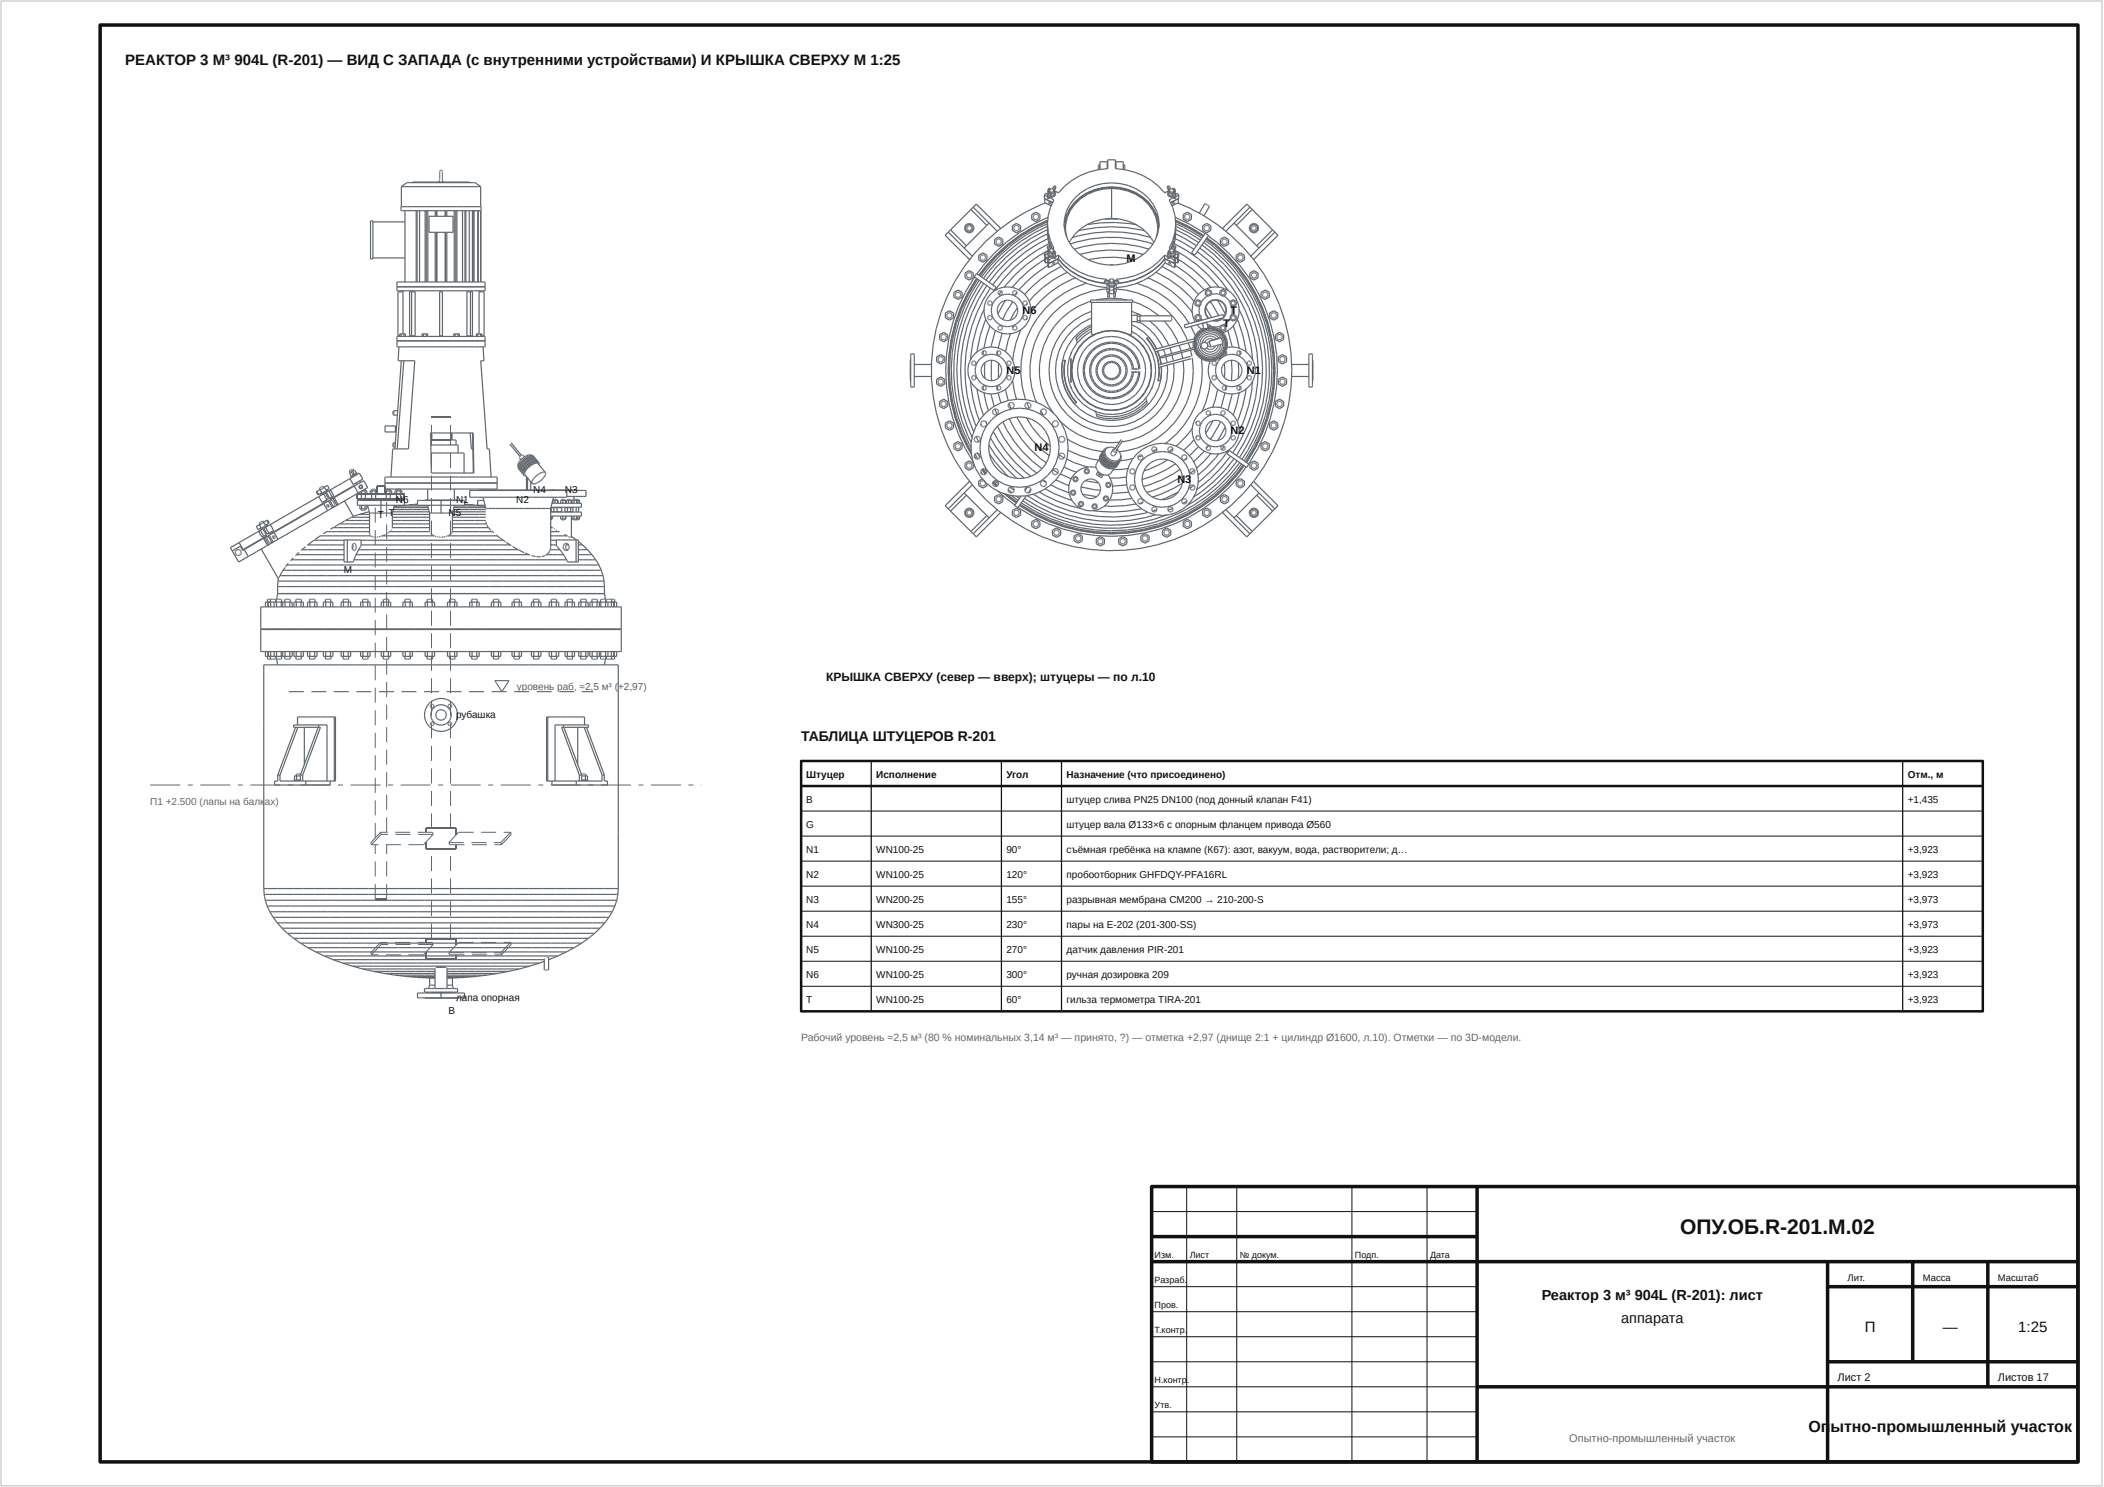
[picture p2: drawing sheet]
<svg xmlns="http://www.w3.org/2000/svg" width="420mm" height="297mm" viewBox="0 0 420 297" stroke-linecap="round" stroke-linejoin="round" font-family="sans-serif">
<defs><g id="words">
<text font-size="4.2" fill="#111" x="335.5" y="246.5">ОПУ.ОБ.R-201.М.02</text>
<g font-size="3.2" fill="#111">
<text x="361.2" y="286">Оп</text>
<text x="365.6" y="286">ытно-промышленный участок</text>
</g>
<g font-size="3" fill="#111">
<text x="25" y="13">РЕАКТОР 3 М³</text>
<text x="46.8" y="13">904L (R-201) — ВИД С ЗАПАДА (с внутренними устройствами) И КРЫШКА СВЕРХУ М 1:25</text>
<text x="372.4" y="266">П</text>
<text x="388" y="266">—</text>
<text x="403.1" y="266">1:25</text>
</g>
<g font-size="2.9" fill="#111">
<text x="307.9" y="259.7">Реактор 3 м³</text>
<text x="326.5" y="259.7">904L (R-201): лист</text>
<text x="323.8" y="264.3">аппарата</text>
</g>
<text font-size="2.8" fill="#111" x="160" y="148">ТАБЛИЦА ШТУЦЕРОВ R-201</text>
<text font-size="2.4" fill="#111" x="165" y="136">КРЫШКА СВЕРХУ (север — вверх); штуцеры — по л.10</text>
<g font-size="2.2" fill="#111">
<text x="225" y="52.3">M</text>
<text x="204.2" y="62.7">N6</text>
<text x="244.3" y="65.3">T</text>
<text x="245.8" y="62.7">T</text>
<text x="201" y="74.7">N5</text>
<text x="249" y="74.7">N1</text>
<text x="245.8" y="86.7">N2</text>
<text x="206.6" y="90.1">N4</text>
<text x="235.1" y="96.4">N3</text>
<text x="367" y="275.8">Лист 2</text>
<text x="399" y="275.8">Листов 17</text>
</g>
<text font-size="2.2" fill="#666" x="313.4" y="288">Опытно-промышленный участок</text>
<text font-size="2.1" fill="#666" x="160" y="208">Рабочий уровень ≈2,5 м³ (80 % номинальных 3,14 м³ — принято, ?) — отметка +2,97 (днище 2:1 + цилиндр Ø1600, л.10). Отметки — по 3D-модели.</text>
<g font-size="2" fill="#111">
<text x="79.1" y="100.5">N6</text>
<text x="91.1" y="100.5">N1</text>
<text x="103.1" y="100.5">N2</text>
<text x="106.5" y="98.5">N4</text>
<text x="112.8" y="98.5">N3</text>
<text x="75.5" y="103.4">T</text>
<text x="77.6" y="103.1">T</text>
<text x="89.6" y="103.1">N5</text>
<text x="68.7" y="114.5">M</text>
<text x="91.1" y="143.4">рубашка</text>
<text x="161" y="155.4">Штуцер</text>
<text x="175" y="155.4">Исполнение</text>
<text x="201" y="155.4">Угол</text>
<text x="213" y="155.4">Назначение (что присоединено)</text>
<text x="381" y="155.4">Отм., м</text>
<text x="161" y="160.4">B</text>
<text x="213" y="160.4">штуцер слива PN25 DN100 (под донный клапан F41)</text>
<text x="381" y="160.4">+1,435</text>
<text x="161" y="165.4">G</text>
<text x="213" y="165.4">штуцер вала Ø133×6 с опорным фланцем привода Ø560</text>
<text x="161" y="170.4">N1</text>
<text x="175" y="170.4">WN100-25</text>
<text x="201" y="170.4">90°</text>
<text x="213" y="170.4">съёмная гребёнка на клампе (К67): азот, вакуум, вода, растворители; д…</text>
<text x="381" y="170.4">+3,923</text>
<text x="161" y="175.4">N2</text>
<text x="175" y="175.4">WN100-25</text>
<text x="201" y="175.4">120°</text>
<text x="213" y="175.4">пробоотборник GHFDQY-PFA16RL</text>
<text x="381" y="175.4">+3,923</text>
<text x="161" y="180.4">N3</text>
<text x="161" y="185.4">N4</text>
<text x="175" y="180.4">WN200-25</text>
<text x="175" y="185.4">WN300-25</text>
<text x="201" y="180.4">155°</text>
<text x="201" y="185.4">230°</text>
<text x="213" y="180.4">разрывная мембрана CM200 → 210-200-S</text>
<text x="213" y="185.4">пары на E-202 (201-300-SS)</text>
<text x="381" y="180.4">+3,973</text>
<text x="381" y="185.4">+3,973</text>
<text x="161" y="190.4">N5</text>
<text x="175" y="190.4">WN100-25</text>
<text x="201" y="190.4">270°</text>
<text x="213" y="190.4">датчик давления PIR-201</text>
<text x="381" y="190.4">+3,923</text>
<text x="161" y="195.4">N6</text>
<text x="175" y="195.4">WN100-25</text>
<text x="201" y="195.4">300°</text>
<text x="213" y="195.4">ручная дозировка 209</text>
<text x="381" y="195.4">+3,923</text>
<text x="89.6" y="202.6">B</text>
<text x="91.1" y="200">лапа опорная</text>
<text x="161" y="200.4">T</text>
<text x="175" y="200.4">WN100-25</text>
<text x="201" y="200.4">60°</text>
<text x="213" y="200.4">гильза термометра TIRA-201</text>
<text x="381" y="200.4">+3,923</text>
</g>
<text font-size="2" fill="#1f5fa8" x="103.2" y="137.8">уровень раб, ≈2,5 м³ (+2,97)</text>
<g font-size="2" fill="#666">
<text x="30" y="160.8">П1 +2.500 (лапы на балк</text>
<text x="52.9" y="160.8">ах)</text>
</g>
<g font-size="1.9" fill="#111">
<text x="369" y="255.8">Лит.</text>
<text x="384" y="255.8">Масса</text>
<text x="399" y="255.8">Масштаб</text>
</g>
<g font-size="1.8" fill="#111">
<text x="230.6" y="251.2">Изм.</text>
<text x="237.6" y="251.2">Лист</text>
<text x="247.6" y="251.2">№ докум.</text>
<text x="270.6" y="251.2">Подп.</text>
<text x="285.6" y="251.2">Дата</text>
<text x="230.6" y="256.2">Разраб.</text>
<text x="230.6" y="261.2">Пров.</text>
<text x="230.6" y="266.2">Т.контр.</text>
<text x="230.6" y="276.2">Н.контр</text>
<text x="230.6" y="281.2">Утв.</text>
<text x="237" y="276.2">.</text>
</g>
</g></defs>
<path d="M20 5h395v287h-395zM230 237h185v55h-185zM295 237v55M230 247h65M230 252h185M365 252v40M365 257h50M382 252v20M397 252v25M295 277h120M365 272h50" fill="none" stroke="#111" stroke-width=".7" stroke-linecap="butt"/>
<path d="M160 157h236" fill="none" stroke="#111" stroke-width=".5"/>
<path d="M.2 .2h419.6v296.6h-419.6z" fill="none" stroke="#bbb" stroke-width=".2"/>
<path d="M237 237v55M247 237v55M270 237v55M285 237v55M230 242h65M230 257h65M230 262h65M230 267h65M230 272h65M230 277h65M230 282h65M230 287h65" fill="none" stroke="#111" stroke-width=".2"/>
<g fill="none" stroke="#5f666c" stroke-width=".24">
<path d="M80.2 37.3v4M80.2 37.3l1.1-.8h13.6l1.1 .8M80.2 37.3h15.8M82.4 36.5v-.1h11.4v.1M87.8 36v.4M87.8 34.3l.2-.3 .3 .1 .1 .2M87.8 34.4v1.4M87.8 35.9h.1M88.4 34.3v1.7M88.4 36v.4M96 37.3v4M74 44.1h.5v7.6h-.5z"/>
<path d="M74.5 44.3h6.4M74.5 51.5h6.4M79.3 56.3h17.6v1.8h-17.6zM79.3 57.3h17.6M80.5 58.3h-1v8.8h.3M80.5 58.1v8.6M80.9 42.1v14.2M81.8 58.3h1.1v8.8h-1.1zM82.2 58.3v8.8M83.1 42.1v14.2M83.3 42.1v14.2M83.8 42.1v14.2"/>
<path d="M84.9 42.1v14.2M85.1 42.1v14.2M85.4 42.1v14.2M85.7 43.2h4.8v3.2h-4.8zM86.9 42.1v1.1M86.9 46.4v9.9M87.2 42.1v1.1M87.2 46.4v9.9M87.3 42.1v1.1M87.3 46.4v9.9M87.8 58.3h.6v8.8h-.6zM88.9 42.1v1.1"/>
<path d="M88.9 46.4v9.9M89 42.1v1.1M89 46.4v9.9M89.2 42.1v1.1M89.2 46.4v9.9M90.7 42.1v14.2M91 42.1v14.2M91.2 42.1v14.2M92.4 42.1v14.2M92.9 42.1v14.2M93 42.1v14.2M93.2 58.3h1.2v8.8h-1.2z"/>
<path d="M93.7 42.1v14.2M94 58.3v8.8M94.3 42.1v14.2M94.5 42.1v14.2M94.7 42.1v14.2M95.4 42.1v14.2M95.5 42.1v14.2M95.7 58.3h1v8.8h-.4M95.7 58.1v8.6M96.1 42.1v-.8h-16v.8h15.9v14.2M79.3 68.1h17.6M79.3 67.2h17.6v2.1h-17.6z"/>
<path d="M79.7 69.3l-.2 2.8h3.3l-1.2 17.6h-3.2l-.3 5.6M79.8 67.2v-.5h1.2v.5M80.1 66.7v.5M80.1 72.1l-1.2 17.6M80.6 72.1l-1.3 17.6M80.7 66.7v.5M84.3 67.2v-.5h1.1v.5M84.6 66.7v.5M85.1 66.7v.5M90.6 67.2v-.5h1.1v.5M90.9 66.7v.5M91.5 66.7v.5"/>
<path d="M95.1 67.2v-.5h1.2v.5M95.4 66.7v.5M96 66.7v.5M96.3 67.1v.1M96.5 69.3l.1 2.8h-.6l1.3 17.6h.4l.4 5.6M63.3 98.2l.3 .6M63.7 99.2l.6 1.2 1-.6M63.8 97.5l.1 .3M64 98.7l.1 .1M64.1 97.8l-1 .4 .4 .7 .1-.1M64.1 97.8l-.2 .1 .4 .5-.7 .4M64.1 98.5v.1"/>
<path d="M64.2 98.6h-.2M64.4 97.1l-.6 .4M64.4 98.6l.1 .1M64.5 97.1l.2 .4M64.6 98.6l.3-.2 .7 1.2-.3 .2M64.6 98.6l.7 1.2M64.6 98.6l-11.6 6.7M64.6 97.5l-.5 .3M64.7 97.5l.7-.6 .3 .7-.6 .3M64.7 97.4h.1l.4 .6M64.7 97.4l-.1 .1M64.8 97.4h-.1"/>
<path d="M65.1 98.2l1 1.7M65.1 99.9l.2 .3M65.3 97.9l-1.1 .7M65.4 97.9v.1M65.4 98l-1.3 .8M65.6 98l.7 1.2M65.6 98l.4-.2 .7 1.2-.4 .2M65.6 98l-.4 .3M66.1 99.9l.3 .1 .3 .5a.46 .46 0 0 1-.1 .7M66.3 99.2l-.5 .3M66.5 99.5l.2-.1 .8 1.4-.2 .1M66.5 99.5l.8 1.4"/>
<path d="M66.5 99.5l-.5 .3M69.5 97.7v.1M69.8 94l.2 .4M69.8 94.5l.3 .6M69.9 95.6l1.9-1.1 .7 1.2-1.9 1.1zM69.9 95.6l-4.3 2.4M70 95.2v.2M70.1 94.2l.3-.2 .4 .7-.3 .1zM70.2 94.3l-.4 .2M70.3 93.7l-.5 .3M70.4 95.2l.1 .1M70.4 93.6l.2 .4"/>
<path d="M70.6 96.8l.1 .2M70.7 97l-4.7 2.7M70.7 97.1l1.9-1.1 .8 1.4-1.9 1.1M70.7 97.1l.8 1.4M70.7 97.1l-4.2 2.4M70.7 93.9l-.3 .2M70.8 93.9l.4 .6M71.1 94.8v.1M71.1 96.4l.2 .4M71.3 94.4l-1.3 .8M71.4 94.4v.2M71.4 100h9.4v.9h-9.4z"/>
<path d="M71.4 94.6l-1.3 .7M71.5 98.5l-4.2 2.4M71.7 97.2v.2M71.7 97.3l.1 .2M71.8 97.3v.1M71.8 97.4l.1 .1M71.8 97.4v.1M71.8 97l-.1 .2M71.8 97.5h.1M71.8 97v.2M71.8 97.5l.2 .1M71.8 96l.2 .4"/>
<path d="M71.9 97.5l.1 .1M71.9 96.9l-.1 .1M71.9 97h-.1M72 97.6h.2M72 96.9h.1M72 96.9l-.1 .1M72.1 96.9h.1M72.2 98.8v1.2M72.2 96.9l.1 .2M72.2 97l.2 .2M72.2 96.9l.2 .2M72.2 97.5h.1"/>
<path d="M72.2 98.1v.7M72.3 97.5l-.1 .1M72.3 97.5h-.1M72.3 98h1v.8h-1.4v-.5M72.3 97.4v.1M72.3 97.1l.1 .1M72.4 97.2l-.1 .3M72.4 97.3l-.1 .1M72.8 100h6.5M72.9 98v.8M73 97.7v.3M73 98.8v1.1"/>
<path d="M73 99.8h1.2M73.9 98h1.4v.8h-1.4zM74.2 97.7v.3M74.2 98.8v1.1M74.3 98v.8M74.3 97.7h.7M75 98v.8M75 99.8h2.1M75 97.7v.3M75 98.8v1.1M76.1 100v2.5M76.8 98h1.4v.8h-1.4z"/>
<path d="M76.9 95.3v2.4M76.9 95.3h22.4l-.1 2.4h-22.3M76.9 96.5h22.3M77.1 97.7v.3M77.1 98.8v1.1M77.2 98v.8M77.2 97.7h.7M77.9 98v.8M77.9 99.8h1.2M77.9 97.7v.3M77.9 98.8v1.1M78.5 82.1v.7"/>
<path d="M78.5 88.5v.7M78.5 89.3h.4M78.5 88.4h.5M78.5 82.9h.9M78.5 82h.9M78.6 88.5v.7M78.6 82.1v.7M78.9 98h1.4v.8h-1.4zM79 85.1v1.2M79.2 97.7v.3M79.2 98.8v1.1M79.2 85.1h-2.3v1.2h2.2"/>
<path d="M79.2 98v.8M79.3 97.7h.6M79.9 98v.8M80 97.7v.3M80 98.8v1.2M81.8 86.5v.3M83.4 100h9.4v.9h-9.4zM84.8 100h6.5M85.4 97.7v2.2M86 86.5h8.5l.1 8h-8.5zM86 86.5v.2h.2v1.2M86 87.9h5.1v1"/>
<path d="M86 88.9h5.5v1.6M86.1 90.5h6.6v4M88.1 100v2.5M90.2 86.5l-.1 1.4M90.3 86.5v1.4M90.7 97.7v2.2M93.9 86.5l.2 3.2h.3M94.4 86.7v-.2l.1 8M95.6 98h19.8M96.5 99.3l.5 2.3h13M96.6 100h-1.2v.9h1.5M101.8 88.7l2 2.5"/>
<path d="M102.1 88.5l2 2.4M103.5 93.5a2.93 2.93 0 0 1 2.1-2.4l.7-.1 .4 .2a2.46 2.46 0 0 0-2.5 1.2l-.5 .7-.1 .6M103.5 93.6l.3 .2M103.7 91.4l.3 .4M103.8 94l.2 .1M104 94.1l.1 .1M104.1 94.4l.3 .2M104.3 90.9l-.6 .5M104.4 90.9l.3 .4M104.5 94.8l.2 .2h.3M104.7 91.3a2.32 2.32 0 0 0-1.3 1.8M105.1 95.2v2.7"/>
<path d="M105.3 93.6a2.12 2.12 0 0 1 2.2-1l1.4 1.8a2.11 2.11 0 0 0-2.1 1l-.5 .6-.1 .5-1.4-1.7v-.5zM105.4 95.5v2.4M106 96.2v1.7M106.1 90.9h-.6l-.8 .4M106.4 91.3a2.84 2.84 0 0 0-2.6 2.2M106.7 91.3v.1M106.7 91.7a2.85 2.85 0 0 0-2.6 2.2M107 91.6l-.1-.1a2.44 2.44 0 0 0-2.5 1.1l-.6 .8v.5M107 91.6a2.44 2.44 0 0 0-2.5 1.2l-.5 .7-.1 .6M107 91.7l.1 .1M107.1 92.1a2.85 2.85 0 0 0-2.7 2.2M107.1 92.2h.3l.3 .3a2.44 2.44 0 0 0-2.5 1.1l-.6 .7v.6"/>
<path d="M107.1 92.2a3.8 3.8 0 0 0-2.7 2.4l.1 .1M107.3 92l-.1-.1a2.43 2.43 0 0 0-2.5 1.1l-.5 .8-.1 .5M107.3 92a2.49 2.49 0 0 0-2.4 1.2l-.6 .7v.6M107.3 92.1l.1 .1M107.7 92.5v.4M108.9 94.4a2.79 2.79 0 0 1-2.6 2.2M110.5 99.3l-.5 2.3M110.6 99.7v.2M110.8 99.7h.3M110.8 99.9v.6M111.3 99.7v.2M111.4 99.9v.6"/>
<path d="M111.4 97.9v.1M112.2 99.7v.2M112.3 99.7h.4M112.4 99.9v.6M112.8 99.7v.2M112.9 99.9v.6M113.2 98v1.3h-19.4v-1.3h23.2v1.2h-3.8M113.3 99.7v.2M113.5 99.7h.3M113.5 99.9v.6M114 99.7v.2M114.1 99.9v.6"/>
<path d="M114.4 99.7v.2M114.6 99.7h.3M114.7 99.9v.6M114.7 99.2l-.1 .5M115.1 99.7v.2M115.1 99.7h.3M115.2 99.9v.6M115.3 99.9v.6M115.5 99.7v.2M115.7 99.9v.6M47.8 108.4l-1.8 1 1.7 2.9 1.9-1.1M47.8 108.4l.8 1.4"/>
<path d="M48.6 109.8h-.2M48.8 109.8l.8 1.4M49.7 109.1l.1 .1M51.6 106.1l.4-.2 .7 1.2-.4 .2zM51.8 104.4l.2 .4M51.8 104.9l.4 .6M51.8 104.9l.2-.1zM52 104.8l-.8 .4 .3 .6 .6-.4M52 105.6l.1 .1M52.2 109.7l3.4 5.9M52.2 105.5l-.2 .1M52.4 104.1l-.6 .3"/>
<path d="M52.4 105.5l1 1.8M52.5 104l.1 .3M52.5 105.6l-4.7 2.8M52.5 104.5l-.5 .3M52.5 104.5l.2-.1 .3 .5 .6-.3M52.5 104.5l.9-.6 .4 .6-.2 .1M52.6 107.5l.8 1.4M52.9 107.4l.8 1.4M52.9 107.4l-4.4 2.5-.5-.8-1.6 .9M53 105.3l-.3 .2 .7 1.2 .3-.2M53 105.3l.7 1.2M53.1 105.1l.1 .1"/>
<path d="M53.2 106.8l-.5 .3M53.2 104.8v.1M53.3 103.9l.3 .7M53.3 107l-4.7 2.8M53.3 104.8l-1.1 .7M53.3 107.1l-.4 .3M53.4 107.3l-.1 .3 .2 .5a.47 .47 0 0 0 .8 .2M53.4 104.8l.1 .1M53.4 105l-1.3 .7M53.4 119.7v.6M53.5 119.7h.5v.6M53.5 107l.3-.1 .8 1.4-.3 .1z"/>
<path d="M53.5 107.2h.1l-.1 .1M53.7 108.8l-4.1 2.4M53.8 106.4l.2 .3M54 104.8l.7 1.2-1 .5M54.1 119.7h.9M54.4 107.1l.3 .5M54.5 107.1l.3 .4M54.6 107h-.2M54.7 106.3l.8 1.4M54.7 106.3l-.9 .6M54.7 107l.3 .4M54.9 107.5l-.1 .1"/>
<path d="M55.1 119.7v.6M55.2 119.7v.6M55.4 117.2h65.3M55.4 118.6h65.3M55.4 118.6l-.2 1.1h.9M55.4 117.2v1.4M55.5 116.1h65.1M55.5 116.1l-.1 1.1M55.5 107.7l-1.8 1.1M55.6 115.6l-.1 .5M55.7 115.4l-.1 .2M56.2 119.7v.6"/>
<path d="M56.5 113.9h63.6M56.5 113.9l-.5 1M56.9 119.7v.6M57 113.3l-.5 .6M57 119.7h.9M57.3 112.8h62.3M57.3 112.8l-.3 .4M57.6 112.5l-.3 .3M57.9 119.7v.6M58.2 111.8h10.5M58.2 111.8l-.2 .2M58.6 111.4l-.4 .4"/>
<path d="M59.2 110.8h9.5M59.2 110.8l-.2 .2M59.7 110.3l-.5 .5M60.3 109.8h8.4M60.3 109.8l-.1 .1M61 109.2l-.7 .6M61.5 108.8h7.2M61.5 108.8l-.1 .1M61.8 119.7v.6M61.9 119.7h.9M62.9 119.7v.6M63.9 107h10.1l.2 .1"/>
<path d="M63.9 107l-1 .7M64 107h-.1M64.6 100.6l.8 1.4M64.6 100.6l-9.9 5.7M65 119.7v.6M65.1 119.7h.9M65.2 100.9l.2 .4M65.2 106.2h8.6M65.2 106.2l-.7 .4M65.3 100.1l-11.3 6.5M65.4 106.1l-.2 .1M65.4 100.7l-.2 .1"/>
<path d="M65.4 100.8l.2 .4M65.4 100.7l.3 .5M65.4 102l-9.9 5.7M65.6 100.1l.2-.2 .8 1.4-.2 .1zM65.6 100.1l-1 .5M65.7 101.3l-.1 .1M66.1 100l-.2 .1 .1-.1M66.1 119.7v.6M66.5 105.4h7.3M66.5 105.4l-.5 .3M66.7 105.3l-.2 .1M67.3 100.9l-1.9 1.1"/>
<path d="M67.8 104.6h6M67.8 104.6l-.9 .6M67.9 104.6h-.1M68.5 119.7v.6M68.6 119.7h1v.6M68.7 107.9h-6l-1.2 .9M68.8 100.1l1.8 3 1.2-.4M68.9 104l-.8 .5M69.4 107.8v4.4M69.7 103.6l-.7 .4h4.8M70.4 108.8v.8M70.5 103.2h-.2"/>
<path d="M70.5 108.6a.41 .41 0 0 1 .5 0 .41 .41 0 0 1 .1 .5l.1 .1a.46 .46 0 0 1-.1 .6 .46 .46 0 0 1-.6 0l-.2-.6zM70.7 111.8h42.5M71.1 110.8h34.6M71.1 110.8l-.4 1M71.6 109.8h31.9l1.2 .6M71.6 109.8a2.3 2.3 0 0 0 .5-2h-3.4v4.4h1.8l.2-.4M71.6 109.8l-.5 1M71.8 102.7h2M71.9 100.9v.7h1.4v-.7M72.1 108.8h29.8M72.1 107.9h28.4M72.2 101.6v.4"/>
<path d="M72.2 100.9v.7M72.2 102h.6M72.4 119.7v.6M72.5 119.7h.9M72.9 100.9v.7M73 101.6v.4M73.4 100.9l.4 1.6v4.3M73.5 119.7v.6M73.6 102.2l-1.8 .5M73.6 102.2h.1M73.7 102.2h-.1M73.8 103.3h-3.6l-.4 .3"/>
<path d="M73.8 102.5h4.5M73.9 106.9h.1M74.2 107.2h.2M74.5 107.3h.3M74.9 107.3h.2M75.5 107.2l-.2 .1M76 107.1l-.3 .1M76.3 107l-.2 .1M76.4 107h-.1M76.5 119.7v.6M76.6 119.7h.9M76.9 106.8l-.3 .1"/>
<path d="M77.3 106.6l-.3 .1M77.6 119.7v.6M77.7 106.3l-.3 .2M77.8 106.2h-.1M77.9 106.1l-.1 .1M78.1 105.9l-.1 .1M78.3 105.7h-.1M78.4 105.4h7.4M78.4 104.6h7.4M78.4 104h7.4M78.4 103.3h7.4M78.4 102.7h7.4"/>
<path d="M78.4 102.5v2.9M78.4 105.4l-.1 .1M78.4 102.2h7.3M78.5 101.8h7.1M78.6 101.4h6.9M78.8 100.9l-.4 1.6M78.9 100.9v.3M79.2 100.9v.2M79.6 101.1h5.8M79.6 101.1l-.9 .1M79.9 100.9v.1M80.3 100.9v.1"/>
<path d="M81.7 100.8h1.7M81.7 100.8l-2.1 .3M83.4 100.7l-1.7 .1M85.3 119.7v.6M85.3 119.7h1M85.4 100.9l.4 1.6v3.7h-8M85.8 102.5h4.5M86 106.5l.1 .1M86.2 106.7l.2 .2M86.4 119.7v.6M86.6 106.9l.1 .1h-10.4M86.9 107.1l.2 .1"/>
<path d="M87.3 107.2l.2 .1M87.7 107.3h.3M88.5 107.3h-.3M88.9 107.2l-.4 .1M89.3 107.1l-.3 .1M89.6 106.9l-.2 .1h9.9M89.8 119.7v.6M89.8 119.7h1M90.2 106.5l-.5 .4M90.3 106.2h8M90.3 106.2l-.1 .2M90.4 105.4h7.2"/>
<path d="M90.4 104h6.6M90.4 103.3h6.6M90.4 102.7h6.6M90.4 102.2h6.6M90.5 101.8h6.5M90.6 101.4h6.4M90.7 101.1h5.8M90.8 100.9l-.4 1.6-.1 3.7M90.9 119.7v.6M92.8 100.8h1.6M92.8 100.7l1.6 .1M94.2 119.7v.6"/>
<path d="M94.2 119.7h1M94.4 100.8l2.1 .3M95.3 119.7v.6M96.5 101.1h.4M97 104.2l.1 .4h-6.7M97.2 104.8l.3 .4M97.5 105.3l.1 .1M97.6 105.4l.5 .5M98.2 106l.1 .2M98.3 106.2l.3 .2M98.5 119.7v.6M98.6 119.7h.9"/>
<path d="M99.1 106.9l.2 .1M99.3 107l1.2 .9M99.6 119.7v.6M100.5 107.9l.4 .3M101.1 108.3l.8 .5M101.9 108.8l.2 .2M102.4 109.1l1.1 .7M102.7 119.7v.6M102.8 119.7h.9M103.7 119.7v.6M104.8 110.5l.9 .3M105.7 110.8h.2"/>
<path d="M106.2 110.9l.8 .2M106.5 119.7v.6M106.6 119.7h1v.6M107.2 111.2h.8M108.8 111l-.6 .2M109.1 110.8h3.4M109.1 110.8l-.2 .1M109.8 109.9l-.7 .9M110 102.3h6.1v.8h-6.1M110 101.6l-.1 8.2h1.9M110 108.8h1.1M110 107.9h1.1"/>
<path d="M110 107h3.3M110 105.4h.3M110 105.2l.3 .2M110.1 119.7v.6M110.1 102.2h2.1M110.1 101.4h2.1M110.1 101.3v1M110.1 103.7v.2M110.2 119.7h.9M110.2 103.1v.6M110.2 100.5h5.9v.8h-6.1M110.3 103.1v.6h-.3"/>
<path d="M110.3 100.3v.2M110.3 105.4h.1M110.4 100.5v-.6h1.1v.6M110.6 105.6l.2 .1M110.6 101.4v.8M111.1 105.8l.1 .1M111.2 119.7v.6M111.3 101.4v.8M111.5 106.1l.2 .1h-1.7M111.8 109.8l-.7-.8v-1.2h4.4v4.4h-2.1l-.2-.4M111.8 109.8l.7 1M112 100.5v-.6h1v.6"/>
<path d="M112 103.1v.6h1v-.6M112.2 101.3v1M112.2 103.7v.2M112.3 103.9h.4M112.4 103.1v.6M112.5 110.8l.7 1M112.7 108.7a.68 .68 0 0 1 1 .3 .68 .68 0 0 1-.5 1 .72 .72 0 0 1-.7-.5 .72 .72 0 0 1 .2-.8zM112.7 106.7l.3 .2M112.8 102.2h1.6M112.8 101.4h1.6M112.8 101.3v1M112.8 103.7v.2"/>
<path d="M112.9 103.1v.6M113 108.8a.79 .79 0 0 0 .3 1.1M113.1 108.8h.5M113.1 100.5v-.6h1.1v.6M113.1 107h.2M113.2 109.8h.3M113.2 119.7v.6M113.3 107l.1 .1M113.3 108.6l-.3 .2M113.3 101.4v.8M113.3 119.7h1M113.5 107.2l.2 .1"/>
<path d="M113.7 107.3h.2M114 101.4v.8M114 107.4h.1M114.1 103.1v4.3M114.1 107.1l1 .7M114.2 103.1l-.1 .6M114.2 100.5v-.6h1.5v.6M114.2 103.1v.6h1.5v-.6M114.3 119.7v.6M114.4 101.3v1M114.4 103.7v.2M114.6 103.9h.3"/>
<path d="M114.7 103.1v.6M115 107.8v4.4M115.1 101.3v1M115.1 103.7v.2M115.1 103.9h.3M115.2 103.1v.6M115.3 103.1v.6M115.5 109.8h1.8M115.5 111.8h3.5M115.5 110.8h2.7M115.5 108.8h.8M115.5 108.1l.8 .7"/>
<path d="M115.5 101.3v1M115.5 103.7v.2M115.7 103.1v.6M116 119.7v.6M116 119.7h1M116.3 108.8l1 1M117.1 119.7v.6M117.3 109.8l.9 1M118.2 119.7v.6M118.2 110.8l.8 1M118.3 119.7h.9M119 111.8l1.1 2.1"/>
<path d="M119.3 119.7v.6M119.9 119.7v.6M120.1 113.9l.3 1.1M120.4 115h-64.5l-.2 .4M120.4 115l.2 1.1M120.6 116.1l.1 1.1M120.7 118.6l.2 1.1h-.9M120.7 117.2v1.4M121 119.7v.6M121.1 119.7v.6M121.2 119.7h.9M122.1 119.7h.6"/>
<path d="M122.2 119.7v.6M122.7 119.7v.6M52.1 125.7h72v4.4h-72zM52.1 121.2h72v4.4h-72zM53 121.2v-.9h5.3v.9M53 130.1v1h5.3v-1M53.4 125.6v.1M53.4 131.1v.6M53.5 120.3v.9M53.5 130.1v1M53.6 120.3v.9M53.6 130.1v1"/>
<path d="M54 131.1v.6h-.5M54 125.6v.1M54.1 120.3v.9M54.1 130.1v1M54.1 131.7h.9M54.7 120.3v.9M54.7 130.1v1M55.1 125.6v.1M55.1 131.1v.6M55.1 131.1l.1 .1M55.2 120.1l-.1 .2M55.2 125.6v.1"/>
<path d="M55.2 131.1v.6M55.2 120.3v.9M55.2 130.1v1M56.1 131.7h-.9l.2 1.1M56.2 120.3v.9M56.2 130.1v1M56.2 125.6v.1M56.2 131.1v.6M56.5 120.3v.9M56.5 130.1v1M56.9 125.6v.1M56.9 131.1v.6"/>
<path d="M56.9 120.3v.9M56.9 130.1v1M57 131.7h.9M57.9 120.3v.9M57.9 130.1v1M57.9 125.6v.1M57.9 131.1v.6M58.7 121.2v-.9h1.9v.9M58.7 130.1v1h1.9v-1M59.1 120.3v-.6h1l.1 .6M59.1 131.1v.6h1l.1-.6M59.1 125.6v.1"/>
<path d="M59.2 120.3v.9M59.2 130.1v1M60.1 120.3v.9M60.1 130.1v1M60.2 125.6v.1M61.4 121.2v-.9h1.9v.9M61.4 130.1v1h1.9v-1M61.8 125.6v.1M61.8 131.1v.6M61.9 131.7h.9M61.9 120.3v.9M61.9 130.1v1"/>
<path d="M62.8 120.3v.9M62.8 130.1v1M62.9 125.6v.1M62.9 131.1v.6M64.6 121.2v-.9h1.9v.9M64.6 130.1v1h1.9v-1M65 125.6v.1M65 131.1v.6M65.1 120.3v.9M65.1 130.1v1M65.1 131.7h.9M66 120.3v.9"/>
<path d="M66 130.1v1M66.1 125.6v.1M66.1 131.1v.6M68.1 121.2v-.9h1.9v.9M68.1 130.1v1h1.9v-1M68.5 125.6v.1M68.5 131.1v.6M68.6 120.3v.9M68.6 130.1v1M69.5 120.3v.9M69.5 130.1v1M69.6 131.1v.6h-1"/>
<path d="M69.6 125.6v.1M72 121.2v-.9h1.9v.9M72 130.1v1h1.9v-1M72.4 125.6v.1M72.4 131.1v.6M72.5 120.3v.9M72.5 130.1v1M72.5 131.7h.9M73.4 120.3v.9M73.4 130.1v1M73.5 125.6v.1M73.5 131.1v.6"/>
<path d="M76.1 121.2v-.9h1.9v.9M76.1 130.1v1h1.9v-1M76.5 125.6v.1M76.5 131.1v.6M76.6 120.3v.9M76.6 130.1v1M76.6 131.7h.9M77.6 120.3v.9M77.6 130.1v1M77.6 125.6v.1M77.6 131.1v.6M80.5 121.2v-.9h1.9v.9"/>
<path d="M80.5 130.1v1h1.9v-1M80.9 120.3v-.6h1v.6M80.9 131.1v.6h1v-.6M80.9 125.6v.1M80.9 120.3v.9M80.9 130.1v1M81.9 120.3v.9M81.9 130.1v1M81.9 125.6v.1M84.9 121.2v-.9h1.9v.9M84.9 130.1v1h1.9v-1M85.3 125.6v.1"/>
<path d="M85.3 131.1v.6M85.3 131.7h1M85.4 120.3v.9M85.4 130.1v1M86.3 120.3v.9M86.3 130.1v1M86.4 125.6v.1M86.4 131.1v.6M89.4 121.2v-.9h1.9v.9M89.4 130.1v1h1.9v-1M89.8 125.6v.1M89.8 131.1v.6"/>
<path d="M89.8 131.7h1M89.8 120.3v.9M89.8 130.1v1M90.8 120.3v.9M90.8 130.1v1M90.9 125.6v.1M90.9 131.1v.6M93.8 121.2v-.9h1.9v.9M93.8 130.1v1h1.9v-1M94.2 125.6v.1M94.2 131.1v.6M94.2 131.7h1"/>
<path d="M94.3 120.3v.9M94.3 130.1v1M95.2 120.3v.9M95.2 130.1v1M95.3 125.6v.1M95.3 131.1v.6M98.1 121.2v-.9h1.9v.9M98.1 130.1v1h1.9v-1M98.5 125.6v.1M98.5 131.1v.6M98.6 120.3v.9M98.6 130.1v1"/>
<path d="M98.6 131.7h.9M99.5 120.3v.9M99.5 130.1v1M99.6 125.6v.1M99.6 131.1v.6M102.3 121.2v-.9h1.8v.9M102.3 130.1v1h1.8v-1M102.7 125.6v.1M102.7 131.1v.6M102.7 120.3v.9M102.7 130.1v1M102.8 131.7h.9"/>
<path d="M103.7 120.3v.9M103.7 130.1v1M103.7 125.6v.1M103.7 131.1v.6M106.1 121.2v-.9h1.9v.9M106.1 130.1v1h1.9v-1M106.5 125.6v.1M106.5 131.1v.6M106.6 120.3v.9M106.6 130.1v1M107.5 120.3v.9M107.5 130.1v1"/>
<path d="M107.6 131.1v.6h-1M107.6 125.6v.1M109.7 121.2v-.9h1.9v.9M109.7 130.1v1h1.9v-1M110.1 125.6v.1M110.1 131.1v.6M110.2 120.3v.9M110.2 130.1v1M110.2 131.7h.9M111.1 120.3v.9M111.1 130.1v1M111.2 125.6v.1"/>
<path d="M111.2 131.1v.6M112.8 121.2v-.9h1.9v.9M112.8 130.1v1h1.9v-1M113.2 125.6v.1M113.2 131.1v.6M113.3 120.3v.9M113.3 130.1v1M113.3 131.7h1M114.3 120.3v.9M114.3 130.1v1M114.3 125.6v.1M114.3 131.1v.6"/>
<path d="M115.6 121.2v-.9h1.9v.9M115.6 130.1v1h1.9v-1M116 125.6v.1M116 131.1v.6M116 131.7h1M116 120.3v.9M116 130.1v1M117 120.3v.9M117 130.1v1M117.1 125.6v.1M117.1 131.1v.6M117.8 121.2v-.9h5.3v.9"/>
<path d="M117.8 130.1v1h5.3v-1M118.2 125.6v.1M118.2 131.1v.6M118.3 120.3v.9M118.3 130.1v1M118.3 131.7h.9M119.2 120.3v.9M119.2 130.1v1M119.3 125.6v.1M119.3 131.1v.6M119.7 120.3v.9M119.7 130.1v1"/>
<path d="M119.9 125.6v.1M119.9 131.1v.6M120 120.3v.9M120 130.1v1M120 131.7h.9l-.2 1.1M120.9 120.3v.9M120.9 130.1v1M121 120.1v.2M121 125.6v.1M121 131.1v.6M121 131.1v.1M121.1 125.6v.1"/>
<path d="M121.1 131.1v.6M121.2 131.7h.9M121.4 120.3v.9M121.4 130.1v1M122.1 120.3v.9M122.1 130.1v1M122.1 131.7h.6M122.2 125.6v.1M122.2 131.1v.6M122.6 120.3v.9M122.6 130.1v1M122.7 120.3v.9"/>
<path d="M122.7 130.1v1M122.7 125.6v.1M122.7 131.1v.6M55.5 154.8v1.2h-.7v.8h11.1v-.8M55.5 154.8h.4M58.7 155.8v.2M58.7 155.8h1.3M59 145.3l-3.5 9.5M59.2 154.6v.4M59.2 155v.8M59.3 154.6h.7M59.4 144.8v-1.6h7.6v12.8h-11.1v-1.2"/>
<path d="M59.5 145.3l-3.6 9.5M60 154.8h.4M60 155h-1.2v.8M60 154.8v1.2M60.4 154.8l3.6-9.5h-5.4v-.5h6.7v11.2M60.4 154.8v1.2M60.8 145.3v7.4M61.1 156v.8M63.5 145.3l-3.5 9.5M63.6 144.8v.5M66.8 143.2v12.8M109.4 143.2v12.8"/>
<path d="M112.5 144.8v.5M112.6 145.3l3.6 9.5M115.1 156v.8M115.4 145.3v7.4M115.7 154.8l-3.5-9.5h5.3v-.5h-6.7v11.2M115.7 154.8v1.2M115.7 154.8h.5M116.1 154.6h.8M116.2 154.8v1.2M116.2 155h1.1v.8M116.2 155.8h1.2v.2M116.7 145.3l3.5 9.5"/>
<path d="M116.7 144.8v-1.6h-7.5v12.8h11v-1.2M116.9 155v.8M117 154.6v.4M117.1 145.3l3.6 9.5M120.2 154.8h.5M120.7 154.8v1.2h.6v.8h-11.1v-.8M52.7 177.5v-44.7h70.8v44.7M52.7 177.5l.1 1.1M52.7 177.5h70.8M52.8 178.6h70.6M52.8 178.6l.2 1.2 .9 2.3M53 179.8h70.1"/>
<path d="M123.4 178.6l-.6 2.4M123.5 177.5l-.1 1.1M53.4 181h69.4M53.9 182.1h68.4M53.9 182.1l.7 1.1M54.6 183.2h67M54.6 183.2l.8 1.1M55.4 184.3h65.4M55.4 184.3l.9 1.1M56.3 185.4l2.3 2M56.3 185.4h63.5M57.5 186.4h61.2"/>
<path d="M58.6 187.4h58.9M58.6 187.4l1.4 1M60 188.4h56.2M60 188.4l3 1.7M61.5 189.3h53.2M63 190.1h50.1M63 190.1l1.7 .8M64.7 190.9l1.8 .8M64.8 190.9h46.6M66.5 191.7h42.2M66.5 191.7l3.9 1.3M68.4 192.4h39.3"/>
<path d="M70.4 193l4.1 1M70.4 193h35.4M72.5 193.5h14.4M74.5 194h12.4M74.5 194l4.4 .8M76.7 194.4h10.2M78.9 194.8l2.3 .2M79 194.8h7.9M81.2 195h5.7M81.2 195l2.3 .2M83.4 198.3h9.4v1h-9.4zM83.5 195.2h3.4"/>
<path d="M83.5 195.2l2.3 .1v1.5l-.2 .6M84.8 197.4h6.6v.8h-6.6zM84.8 199.3h6.5M85.4 198.2v.1M85.8 195.3h1.1M85.8 196.8h1.1M86 198.2h.1M86.1 198.2h4M86.9 193.4v4M87 193.3h.1M87.1 193.2l.8-.1 1.1 .1zM88.1 198.2v1.1"/>
<path d="M89 193.2l.2 .1M89.2 193.3l.1 4.1M89.3 196.8h1M89.3 193.5h14.4M89.3 194h12.3M89.3 194.4h10.1M89.3 194.8h7.9M89.3 195h5.7M89.3 195.2h3.4M89.3 195.3h1l.1 1.5 .1 .6M90.1 198.2h.1M90.7 198.2l.1 .1"/>
<path d="M92.7 195.2l-2.3 .1M95 195l-2.3 .2M101.6 194l-6.6 1M108.7 191.5v2.2M108.7 192l-2.9 1-4.2 1M108.8 193.7h.7M108.9 191.4h-.1M109.1 191.3h.1M109.4 191.2h-.1M109.6 191.7h.1M109.6 191.2v2.5M113.1 190.1l-3.5 1.6"/>
<path d="M116.2 188.4l-3.1 1.7M117.5 187.4l-1.3 1M119.8 185.4l-2.3 2M120.8 184.3l-1 1.1M121.6 183.2l-.8 1.1M122.3 182.1l-.7 1.1M122.8 181l-.5 1.1"/>
<circle cx="47.6" cy="110.4" r=".6"/>
<circle cx="86.3" cy="141" r=".36"/>
<circle cx="86.3" cy="144.6" r=".36"/>
<circle cx="88.1" cy="142.8" r="3.3"/>
<circle cx="88.1" cy="142.8" r="1.05"/>
<circle cx="88.1" cy="142.8" r="2.04"/>
<circle cx="89.9" cy="141" r=".36"/>
<circle cx="89.9" cy="144.6" r=".36"/>
</g>
<g fill="#5f666c">
<path d="M76.7 97.1l.1 .2z"/>
<path d="M76.6 97.1l.1 .2z"/>
<path d="M76.5 97.1h.1v.2h-.1z"/>
<path d="M76.4 97.1h.1v.2h-.1z"/>
<path d="M76.2 97.1h.2v.2h-.2z"/>
<path d="M76.1 97.1h.1v.2h-.1z"/>
<path d="M75.9 97.1h.2v.2h-.2z"/>
<path d="M75.8 97.1h.1v.2h-.1z"/>
<path d="M75.6 97.1h.2v.2h-.2z"/>
<path d="M75.5 97.1h.1v.2h-.1z"/>
<path d="M75.4 97.1l.1 .2z"/>
<path d="M75.3 97.1l.1 .2z"/>
<path d="M80.7 98.7l.1 .2z"/>
<path d="M80.4 98.7h.3v.2h-.3z"/>
<path d="M80 98.7h.4v.2h-.4z"/>
<path d="M79.4 98.7h.6v.2h-.6z"/>
<path d="M78.7 98.7h.7v.2h-.7z"/>
<path d="M77.9 98.7h.8v.2h-.8z"/>
<path d="M77 98.7h.9v.2h-.9z"/>
<path d="M76.1 98.7h.9v.2h-.9z"/>
<path d="M75.2 98.7h.9v.2h-.9z"/>
<path d="M74.3 98.7h.9v.2h-.9z"/>
<path d="M73.5 98.7h.8v.2h-.8z"/>
<path d="M72.8 98.7h.7v.2h-.7z"/>
<path d="M72.2 98.7h.6v.2h-.6z"/>
<path d="M71.7 98.7h.5v.2h-.5z"/>
<path d="M71.5 98.7h.2v.2h-.2z"/>
<path d="M71.4 98.7l.1 .2z"/>
<path d="M77 179.7v.2z"/>
<path d="M76.9 179.7l.1 .2z"/>
<path d="M76.8 179.7h.1v.2h-.1z"/>
<path d="M76.6 179.7h.2v.2h-.2z"/>
<path d="M76.5 179.7h.1v.2h-.1z"/>
<path d="M76.3 179.7h.2v.2h-.2z"/>
<path d="M76.1 179.7h.2v.2h-.2z"/>
<path d="M75.9 179.7h.2v.2h-.2z"/>
<path d="M75.7 179.7h.2v.2h-.2z"/>
<path d="M75.5 179.7h.2v.2h-.2z"/>
<path d="M75.4 179.7h.1v.2h-.1z"/>
<path d="M75.3 179.7h.1v.2h-.1z"/>
<path d="M75.2 179.7l.1 .2z"/>
<path d="M75.1 179.7l.1 .2z"/>
<path d="M80.7 99.6l.1 .2z"/>
<path d="M80.4 99.6h.3v.2h-.3z"/>
<path d="M80 99.6h.4v.2h-.4z"/>
<path d="M79.4 99.6h.6v.2h-.6z"/>
<path d="M78.7 99.6h.7v.2h-.7z"/>
<path d="M77.9 99.6h.8v.2h-.8z"/>
<path d="M77 99.6h.9v.2h-.9z"/>
<path d="M76.1 99.6h.9v.2h-.9z"/>
<path d="M75.2 99.6h.9v.2h-.9z"/>
<path d="M74.3 99.6h.9v.2h-.9z"/>
<path d="M73.5 99.6h.8v.2h-.8z"/>
<path d="M72.8 99.6h.7v.2h-.7z"/>
<path d="M72.2 99.6h.6v.2h-.6z"/>
<path d="M71.7 99.6h.5v.2h-.5z"/>
<path d="M71.5 99.6h.2v.2h-.2z"/>
<path d="M71.4 99.6l.1 .2z"/>
<path d="M77.1 179.5l.1 .2z"/>
<path d="M77 179.5l.1 .2z"/>
<path d="M76.9 179.5h.1v.2h-.1z"/>
<path d="M76.7 179.5h.2v.2h-.2z"/>
<path d="M76.5 179.5h.2v.2h-.2z"/>
<path d="M76.3 179.5h.2v.2h-.2z"/>
<path d="M76.1 179.5h.2v.2h-.2z"/>
<path d="M75.9 179.5h.2v.2h-.2z"/>
<path d="M75.6 179.5h.3v.2h-.3z"/>
<path d="M75.4 179.5h.2v.2h-.2z"/>
<path d="M75.3 179.5h.1v.2h-.1z"/>
<path d="M75.1 179.5h.2v.2h-.2z"/>
<path d="M75 179.5l.1 .2z"/>
<path d="M75 179.5v.2z"/>
<path d="M79.3 99.7v.2z"/>
<path d="M79.1 99.7h.2v.2h-.2z"/>
<path d="M78.8 99.7h.3v.2h-.3z"/>
<path d="M78.4 99.7h.4v.2h-.4z"/>
<path d="M77.9 99.7h.5v.2h-.5z"/>
<path d="M77.3 99.7h.6v.2h-.6z"/>
<path d="M76.7 99.7h.6v.2h-.6z"/>
<path d="M76.1 99.7h.6v.2h-.6z"/>
<path d="M75.4 99.7h.7v.2h-.7z"/>
<path d="M74.8 99.7h.6v.2h-.6z"/>
<path d="M74.3 99.7h.5v.2h-.5z"/>
<path d="M73.8 99.7h.5v.2h-.5z"/>
<path d="M73.4 99.7h.4v.2h-.4z"/>
<path d="M73.1 99.7h.3v.2h-.3z"/>
<path d="M72.9 99.7h.2v.2h-.2z"/>
<path d="M72.8 99.7l.1 .2z"/>
<path d="M91 187.4l.1 .2z"/>
<path d="M90.8 187.4h.2v.2h-.2z"/>
<path d="M90.6 187.4h.2v.2h-.2z"/>
<path d="M90.2 187.4h.4v.2h-.4z"/>
<path d="M89.7 187.4h.5v.2h-.5z"/>
<path d="M89.2 187.4h.5v.2h-.5z"/>
<path d="M88.7 187.4h.5v.2h-.5z"/>
<path d="M88.1 187.4h.6v.2h-.6z"/>
<path d="M87.5 187.4h.6v.2h-.6z"/>
<path d="M86.9 187.4h.6v.2h-.6z"/>
<path d="M86.4 187.4h.5v.2h-.5z"/>
<path d="M86 187.4h.4v.2h-.4z"/>
<path d="M85.6 187.4h.4v.2h-.4z"/>
<path d="M85.3 187.4h.3v.2h-.3z"/>
<path d="M85.1 187.4h.2v.2h-.2z"/>
<path d="M85.1 187.4v.2z"/>
<path d="M91 191.4l.1 .2z"/>
<path d="M90.8 191.4h.2v.2h-.2z"/>
<path d="M90.6 191.4h.2v.2h-.2z"/>
<path d="M90.2 191.4h.4v.2h-.4z"/>
<path d="M89.7 191.4h.5v.2h-.5z"/>
<path d="M89.2 191.4h.5v.2h-.5z"/>
<path d="M88.7 191.4h.5v.2h-.5z"/>
<path d="M88.1 191.4h.6v.2h-.6z"/>
<path d="M87.5 191.4h.6v.2h-.6z"/>
<path d="M86.9 191.4h.6v.2h-.6z"/>
<path d="M86.4 191.4h.5v.2h-.5z"/>
<path d="M86 191.4h.4v.2h-.4z"/>
<path d="M85.6 191.4h.4v.2h-.4z"/>
<path d="M85.3 191.4h.3v.2h-.3z"/>
<path d="M85.1 191.4h.2v.2h-.2z"/>
<path d="M85.1 191.4v.2z"/>
<path d="M101.9 188.3l.2-.1 .1 .4-.2 .1z"/>
<path d="M99.9 190.3h.2l.2 .4h-.2z"/>
<path d="M102 188.6l.2 .1-2 2.1-.1-.1z"/>
<path d="M101.9 188.2l.2 .1-2 2.1-.1-.2z"/>
<path d="M91.5 188.2l.2 .1-.9 1-.2-.2z"/>
<path d="M89.6 190.3h.1l.2 .4h-.2z"/>
<path d="M90.6 189.1l.2 .2-1.1 1.1-.1-.2z"/>
<path d="M75.9 188.3l.2-.1 .1 .4-.2 .1z"/>
<path d="M74 190.3h.2l.1 .4h-.2z"/>
<path d="M76 188.6l.2 .1-1.9 2.1-.2-.1z"/>
<path d="M86.4 188.6l.2 .1-1 1.1-.2-.1z"/>
<path d="M86.3 188.3l.2-.1 .1 .4-.2 .1z"/>
<path d="M75.9 188.2l.2 .1-2 2.1-.1-.2z"/>
<path d="M85.4 189.7l.2 .1-1 1-.1-.1z"/>
<path d="M91 165.4l.1 .2z"/>
<path d="M90.8 165.4h.2v.2h-.2z"/>
<path d="M90.6 165.4h.2v.2h-.2z"/>
<path d="M90.2 165.4h.4v.2h-.4z"/>
<path d="M89.7 165.4h.5v.2h-.5z"/>
<path d="M89.2 165.4h.5v.2h-.5z"/>
<path d="M88.7 165.4h.5v.2h-.5z"/>
<path d="M88.1 165.4h.6v.2h-.6z"/>
<path d="M87.5 165.4h.6v.2h-.6z"/>
<path d="M86.9 165.4h.6v.2h-.6z"/>
<path d="M86.4 165.4h.5v.2h-.5z"/>
<path d="M86 165.4h.4v.2h-.4z"/>
<path d="M85.6 165.4h.4v.2h-.4z"/>
<path d="M85.3 165.4h.3v.2h-.3z"/>
<path d="M85.1 165.4h.2v.2h-.2z"/>
<path d="M85.1 165.4v.2z"/>
<path d="M91 169.4l.1 .2z"/>
<path d="M90.8 169.4h.2v.2h-.2z"/>
<path d="M90.6 169.4h.2v.2h-.2z"/>
<path d="M90.2 169.4h.4v.2h-.4z"/>
<path d="M89.7 169.4h.5v.2h-.5z"/>
<path d="M89.2 169.4h.5v.2h-.5z"/>
<path d="M88.7 169.4h.5v.2h-.5z"/>
<path d="M88.1 169.4h.6v.2h-.6z"/>
<path d="M87.5 169.4h.6v.2h-.6z"/>
<path d="M86.9 169.4h.6v.2h-.6z"/>
<path d="M86.4 169.4h.5v.2h-.5z"/>
<path d="M86 169.4h.4v.2h-.4z"/>
<path d="M85.6 169.4h.4v.2h-.4z"/>
<path d="M85.3 169.4h.3v.2h-.3z"/>
<path d="M85.1 169.4h.2v.2h-.2z"/>
<path d="M85.1 169.4v.2z"/>
<path d="M101.9 166.3l.2-.1 .1 .4-.2 .1z"/>
<path d="M99.9 168.3h.2l.2 .4h-.2z"/>
<path d="M102 166.6l.2 .1-2 2.1-.1-.1z"/>
<path d="M101.9 166.2l.2 .1-2 2.1-.1-.2z"/>
<path d="M91.5 166.2l.2 .1-.9 1-.2-.2z"/>
<path d="M89.6 168.3h.1l.2 .4h-.2z"/>
<path d="M90.6 167.1l.2 .2-1.1 1.1-.1-.2z"/>
<path d="M75.9 166.3l.2-.1 .1 .4-.2 .1z"/>
<path d="M74 168.3h.2l.1 .4h-.2z"/>
<path d="M76 166.6l.2 .1-1.9 2.1-.2-.1z"/>
<path d="M86.4 166.6l.2 .1-1 1.1-.2-.1z"/>
<path d="M86.3 166.3l.2-.1 .1 .4-.2 .1z"/>
<path d="M75.9 166.2l.2 .1-2 2.1-.1-.2z"/>
<path d="M85.4 167.7l.2 .1-1 1-.1-.1z"/>
<path d="M89.8 87.8l.1 .2z"/>
<path d="M89.7 87.8h.1v.2h-.1z"/>
<path d="M89.4 87.8h.3v.2h-.3z"/>
<path d="M89.1 87.8h.3v.2h-.3z"/>
<path d="M88.8 87.8h.3v.2h-.3z"/>
<path d="M88.4 87.8h.4v.2h-.4z"/>
<path d="M88.1 87.8h.3v.2h-.3z"/>
<path d="M87.7 87.8h.4v.2h-.4z"/>
<path d="M87.3 87.8h.4v.2h-.4z"/>
<path d="M87 87.8h.3v.2h-.3z"/>
<path d="M86.7 87.8h.3v.2h-.3z"/>
<path d="M86.5 87.8h.2v.2h-.2z"/>
<path d="M86.3 87.8h.2v.2h-.2z"/>
<path d="M86.2 87.8l.1 .2z"/>
<path d="M89.8 83.2l.1 .2z"/>
<path d="M89.7 83.2h.1v.2h-.1z"/>
<path d="M89.4 83.2h.3v.2h-.3z"/>
<path d="M89.1 83.2h.3v.2h-.3z"/>
<path d="M88.8 83.2h.3v.2h-.3z"/>
<path d="M88.4 83.2h.4v.2h-.4z"/>
<path d="M88.1 83.2h.3v.2h-.3z"/>
<path d="M87.7 83.2h.4v.2h-.4z"/>
<path d="M87.3 83.2h.4v.2h-.4z"/>
<path d="M87 83.2h.3v.2h-.3z"/>
<path d="M86.7 83.2h.3v.2h-.3z"/>
<path d="M86.5 83.2h.2v.2h-.2z"/>
<path d="M86.3 83.2h.2v.2h-.2z"/>
<path d="M86.2 83.2l.1 .2z"/>
<path d="M72.7 99.7l.2 .1z"/>
<path d="M79.2 99.7l.2 .1z"/>
<path d="M74.9 179.6l.1-.1 .2 .2-.2 .2z"/>
<path d="M77.1 179.5l.2 .1-.2 .3-.1-.2z"/>
<path d="M71.3 98.8h.2v.9h-.2z"/>
<path d="M80.7 98.8h.2v.9h-.2z"/>
<path d="M75.2 97.2h.2v1.6h-.2z"/>
<path d="M76.8 97.2h.2v1.6h-.2z"/>
<path d="M85 190.2h.2v1.3h-.2z"/>
<path d="M85 187.5h.2v.7h-.2z"/>
<path d="M91 190.7h.2v.8h-.2z"/>
<path d="M91 187.5h.2v1.3h-.2z"/>
<path d="M85 168.2h.2v1.3h-.2z"/>
<path d="M85 165.5h.2v.7h-.2z"/>
<path d="M91 168.7h.2v.8h-.2z"/>
<path d="M91 165.5h.2v1.3h-.2z"/>
<path d="M89.8 190.6h3v.2h-3zM94.3 190.6h3v.2h-3zM98.8 190.6h1.4v.2h-1.4z"/>
<path d="M89.6 190.2h3v.2h-3zM94.1 190.2h3v.2h-3zM98.6 190.2h1.4v.2h-1.4z"/>
<path d="M91.6 188.1h3v.2h-3zM96.1 188.1h3v.2h-3zM100.6 188.1h1.4v.2h-1.4z"/>
<path d="M81.6 190.6h3v.2h-3zM77.1 190.6h3v.2h-3zM74.2 190.6h1.4v.2h-1.4z"/>
<path d="M83.5 188.6h3v.2h-3zM79 188.6h3v.2h-3zM76.1 188.6h1.4v.2h-1.4z"/>
<path d="M83.4 188.1h3v.2h-3zM78.9 188.1h3v.2h-3zM76 188.1h1.4v.2h-1.4z"/>
<path d="M89.8 168.6h3v.2h-3zM94.3 168.6h3v.2h-3zM98.8 168.6h1.4v.2h-1.4z"/>
<path d="M89.6 168.2h3v.2h-3zM94.1 168.2h3v.2h-3zM98.6 168.2h1.4v.2h-1.4z"/>
<path d="M91.6 166.1h3v.2h-3zM96.1 166.1h3v.2h-3zM100.6 166.1h1.4v.2h-1.4z"/>
<path d="M81.6 168.6h3v.2h-3zM77.1 168.6h3v.2h-3zM74.2 168.6h1.4v.2h-1.4z"/>
<path d="M83.5 166.6h3v.2h-3zM79 166.6h3v.2h-3zM76.1 166.6h1.4v.2h-1.4z"/>
<path d="M83.4 166.1h3v.2h-3zM78.9 166.1h3v.2h-3zM76 166.1h1.4v.2h-1.4z"/>
<path d="M74.8 176.6h.2v3h-.2zM74.8 172.1h.2v3h-.2zM74.8 168.7h.2v1.9h-.2z"/>
<path d="M74.8 164.4h.2v3h-.2zM74.8 159.9h.2v3h-.2zM74.8 155.4h.2v3h-.2zM74.8 150.9h.2v3h-.2zM74.8 146.4h.2v3h-.2zM74.8 141.9h.2v3h-.2zM74.8 137.4h.2v3h-.2zM74.8 132.9h.2v3h-.2zM74.8 128.4h.2v3h-.2zM74.8 123.9h.2v3h-.2zM74.8 119.4h.2v3h-.2zM74.8 114.9h.2v3h-.2zM74.8 110.4h.2v3h-.2zM74.8 105.9h.2v3h-.2zM74.8 101.4h.2v3h-.2zM74.8 99.8l.2 .1z"/>
<path d="M77.1 176.6h.2v3h-.2zM77.1 172.1h.2v3h-.2zM77.1 168.7h.2v1.9h-.2z"/>
<path d="M77.1 163.2h.2v3h-.2zM77.1 158.7h.2v3h-.2zM77.1 154.2h.2v3h-.2zM77.1 149.7h.2v3h-.2zM77.1 145.2h.2v3h-.2zM77.1 140.7h.2v3h-.2zM77.1 136.2h.2v3h-.2zM77.1 131.7h.2v3h-.2zM77.1 127.2h.2v3h-.2zM77.1 122.7h.2v3h-.2zM77.1 118.2h.2v3h-.2zM77.1 113.7h.2v3h-.2zM77.1 109.2h.2v3h-.2zM77.1 104.7h.2v3h-.2zM77.1 100.2h.2v3h-.2z"/>
<path d="M86.1 184.5h.2v3h-.2zM86.1 180h.2v3h-.2zM86.1 175.5h.2v3h-.2zM86.1 171h.2v3h-.2z"/>
<path d="M86.1 162.5h.2v3h-.2zM86.1 158h.2v3h-.2zM86.1 153.5h.2v3h-.2zM86.1 149h.2v3h-.2zM86.1 144.5h.2v3h-.2zM86.1 140h.2v3h-.2zM86.1 135.5h.2v3h-.2zM86.1 131h.2v3h-.2zM86.1 126.5h.2v3h-.2zM86.1 122h.2v3h-.2zM86.1 117.5h.2v3h-.2zM86.1 113h.2v3h-.2zM86.1 108.5h.2v3h-.2zM86.1 104h.2v3h-.2zM86.1 99.5h.2v3h-.2zM86.1 95h.2v3h-.2zM86.1 90.5h.2v3h-.2zM86.1 87.9h.2v1.1h-.2z"/>
<path d="M89.9 184.5h.2v3h-.2zM89.9 180h.2v3h-.2zM89.9 175.5h.2v3h-.2zM89.9 171h.2v3h-.2z"/>
<path d="M89.9 162.5h.2v3h-.2zM89.9 158h.2v3h-.2zM89.9 153.5h.2v3h-.2zM89.9 149h.2v3h-.2zM89.9 144.5h.2v3h-.2zM89.9 140h.2v3h-.2zM89.9 135.5h.2v3h-.2zM89.9 131h.2v3h-.2zM89.9 126.5h.2v3h-.2zM89.9 122h.2v3h-.2zM89.9 117.5h.2v3h-.2zM89.9 113h.2v3h-.2zM89.9 108.5h.2v3h-.2zM89.9 104h.2v3h-.2zM89.9 99.5h.2v3h-.2zM89.9 95h.2v3h-.2zM89.9 90.5h.2v3h-.2zM89.9 87.9h.2v1.1h-.2z"/>
<path d="M86.1 84.9h.2v3h-.2zM86.1 83.3h.2v.1h-.2z"/>
<path d="M89.9 84.9h.2v3h-.2zM89.9 83.3h.2v.1h-.2z"/>
</g>
<path d="M57.7 138.1h3v.2h-3zM62.2 138.1h3v.2h-3zM66.7 138.1h3v.2h-3zM71.2 138.1h3v.2h-3zM75.7 138.1h3v.2h-3zM80.2 138.1h3v.2h-3zM84.7 138.1h3v.2h-3zM89.2 138.1h3v.2h-3zM93.7 138.1h3v.2h-3zM98.2 138.1h3v.2h-3zM102.7 138.1h3v.2h-3zM107.2 138.1h3v.2h-3zM111.7 138.1h3v.2h-3zM116.2 138.1h2.3v.2h-2.3z" fill="#1f5fa8"/>
<path d="M98.8 136h2.8l-1.4 2.2z" fill="none" stroke="#1f5fa8" stroke-width=".2"/>
<path d="M30 156.7h6v.2h-6zM37.5 156.7h1v.2h-1zM40 156.7h6v.2h-6zM47.5 156.7h1v.2h-1zM50 156.7h6v.2h-6zM57.5 156.7h1v.2h-1zM60 156.7h6v.2h-6zM67.5 156.7h1v.2h-1zM70 156.7h6v.2h-6zM77.5 156.7h1v.2h-1zM80 156.7h6v.2h-6zM87.5 156.7h1v.2h-1zM90 156.7h6v.2h-6zM97.5 156.7h1v.2h-1zM100 156.7h6v.2h-6zM107.5 156.7h1v.2h-1zM110 156.7h6v.2h-6zM117.5 156.7h1v.2h-1zM120 156.7h6v.2h-6zM127.5 156.7h1v.2h-1zM130 156.7h6v.2h-6zM137.5 156.7h1v.2h-1zM140 156.7l.1 .2z" fill="#666"/>
<g fill="none" stroke="#5f666c" stroke-width=".24">
<path d="M208.6 39v.6l1.6 .9M208.6 39l.6 .3M209.2 39.2v.4l.2 .1M209.2 39.2l.5-.8 .3 .2-.6 .7M209.2 39.2l.2 .1M209.2 38.6v.1M209.2 38.6v.2M209.2 38.8l-.4-.2-.2 .4M209.2 38.8l.1 .2M209.2 38.7l.1 .3M209.3 37.9v.4M209.3 37.9l.2 .1"/>
<path d="M209.3 38.3l-.1 .3M209.4 38.3l.2 .3M209.4 38.1v.7M209.4 38.1l-.1 .2M209.4 39.3v.4M209.6 39.5l.9 .4-.7 1.6-.5 1.6-.1 1.6M209.6 38.3h.1M209.6 38.3v.1M209.8 37.8l-.4 .3M209.8 37.7l-.3-.1-.2 .3M209.9 37.7l-.3 .2v.4M209.9 37.7l.3 .1 .2 .3"/>
<path d="M209.9 38.8v.3M209.9 39.1l-.5 .6M210.4 38h.2M210.4 38.1a.41 .41 0 0 1-.4 .3 .41 .41 0 0 1-.4-.3M210.4 38.1v.3l-.5 .4M210.6 38v.1M210.6 38.1l.8 .4a13.3 13.3 0 0 1 9.8-4.8v-1.8h1.6v1.8a13.3 13.3 0 0 1 9.8 4.8l.8-.4M210.6 38.1v.1M210.6 38.1l.2 .5M210.6 38.3l-.2 .4-.5 .1M210.6 38.3v.3a.59 .59 0 0 1-.8 .5M210.7 39l-.4 .3h-.6"/>
<path d="M210.7 38.9a.78 .78 0 0 1-1 .4M210.8 38.7l-.1 .3M210.8 38.6v.2M210.8 38.6v.1M210.8 37.2v.4l-.2 .4M210.8 37.2l-.2-.1-.5 .6M210.8 37.2l-.4 .7M214.6 39.6a10.3 10.3 0 0 1 15.7 1.3 7.5 7.5 0 0 1-2.7 10.5 10.2 10.2 0 0 1-14.3-3.4 7.3 7.3 0 0 1 1.3-8.4zM219.4 33v.9M219.4 32.9h.2M219.6 33v.9M219.6 33.1h.1"/>
<path d="M221.1 33.7v-1.4h-1.4v1.6M221.1 33.1h.1M222 37.6v6M222 37.6a8.8 8.8 0 0 1 9.2 7.3v1.4l-.3 1.1M222 37.6a8.8 8.8 0 0 0-9.2 7.3v1.4l.3 1.1M222.8 33.1h.1M222.9 33.7v-1.4h1.4v1.6M224.3 33.1h.1M224.4 33v.9M224.4 32.9h.2M224.6 33v.9M233.1 37.2l.5 .7"/>
<path d="M233.1 37.2v.4l.3 .4M233.1 37.2l.3-.1 .4 .6M233.2 38.6v.1M233.2 38.6a.8 .8 0 0 0 1.1 .7M233.2 38.7a.82 .82 0 0 0 1.1 .6M233.4 38.3l.2 .4 .5 .1M233.4 38.3v.3a.59 .59 0 0 0 .8 .5M233.4 38.1v.1M233.4 38.1l-.2 .5M233.4 38v.1M233.6 38.1a.41 .41 0 0 0 .4 .3 .41 .41 0 0 0 .4-.3M233.6 38.1v.3l.5 .4"/>
<path d="M233.6 38h-.2M234.1 38.8v.3l.4 .6M234.2 37.7l.3-.1 .2 .3M234.2 37.8h-.4l-.2 .3M234.2 37.8l.2 .2v.3M234.2 37.8l.4 .3M234.4 38.3v.1M234.4 39.5l-.9 .4 .7 1.6 .5 1.6 .1 1.6M234.4 38.3h.1M234.5 39.3v.4M234.6 38.1l-.1 .7M234.6 38.1l.1 .2"/>
<path d="M234.6 38.3l-.2 .3M234.7 37.9v.4M234.7 37.9l-.2 .1M234.7 38.3l.1 .3M234.8 38.8l.4-.2 .2 .4M234.8 38.8l-.1 .2M234.8 38.7l-.1 .3M234.8 38.6v.2M234.8 38.6v.1M234.8 39.2l-.5-.8-.3 .2 .5 .7M234.8 39.2l-.3 .1M234.8 39.2v.4l-.3 .1"/>
<path d="M235.3 39.7v.8l-1.2 .6M235.4 39v.6l-1.6 .9M235.4 39l-.6 .3M189.4 46.4l-.6 .6 4.8 4.9 .2-.2M189.4 46.4l4.8 4.8M189.8 45.9l3.2 3.2M189.8 45.9l-.4 .5M190.5 58.4l.8-.5 .8 .5v1l-.8 .4-.8-.4zM192.7 54.5l.9-.4 .8 .4v1l-.8 .5-.9-.5zM192.9 45.2l.7-.5 .7 .5v.8l-.7 .4-.7-.4zM193.9 41.8l-4.1 4.1M193.9 41.8l3.2 3.2"/>
<path d="M194.4 41.4l4.8 4.8M194.4 41.4l.6-.6 4.8 4.9M194.4 41.4l-.5 .4M194.6 55.3a33.1 33.1 0 0 0-.3 36.9M195 54.6l4 2.8-.5 .6-3.9-2.7zM195 55.6a32.5 32.5 0 0 0-1 35.2M195.1 55.7a32.4 32.4 0 0 0-1.1 34.9M195.3 55.8a32.2 32.2 0 0 0-1.4 34.3M195.5 51l.8-.5 .8 .5v.9l-.8 .5-.8-.5zM195.6 56a31.9 31.9 0 0 0-1.7 33.4M196 56.3a31.3 31.3 0 0 0-2 32.1M196.5 56.6a30.9 30.9 0 0 0-2.3 30.8"/>
<path d="M197.1 57a30.1 30.1 0 0 0-2.6 29.3M197.5 44.6l-4.9 4.9M197.8 57.5a29.1 29.1 0 0 0-2.9 27.6M198.6 47.8l.8-.5 .9 .5v1l-.9 .4-.8-.4zM200 58.1a.44 .44 0 0 1 .1 .6 .44 .44 0 0 1-.6 .2M200 58.1a.44 .44 0 0 0-.6 .2 .44 .44 0 0 0 .1 .6M200 58.1l-.5 .8M200.9 60l-1.6 2.7M202.2 45.1l.8-.5 .8 .5v.9l-.8 .5-.8-.5zM203.1 58.4l-.4 .5M206 42.9l.9-.5 .8 .5v.9l-.8 .5-.9-.5zM208.6 50.5v.7l.2 .4"/>
<path d="M208.6 50.5l.2 .4M208.7 51.5v.8l.1 .3M208.7 51.5l.1 .3M208.7 51.8a24.3 24.3 0 0 0-6.6 5.6M208.8 51.5h-.1M208.8 40.6a36 36 0 0 0-16.6 53.6 36 36 0 0 0 56 4.5 36 36 0 0 0-7.7-55.6M208.8 50.9v.7M208.8 51.8v.8M209.2 49.2l.2-.1 .5 .6M209.2 49.2l.4 .7-.1 .1M209.2 49.2v.4l.3 .4M209.2 45.6l.1 2.5 .4 1.4"/>
<path d="M209.2 44.7l.1 1.7 .5 1.6 .7 1.6-.3 .1M209.2 44.7a10.5 10.5 0 0 0 .9 5M209.2 44.7a31.1 31.1 0 0 0-13.2 10.6M209.2 45.2a30.9 30.9 0 0 0-12.8 10.4M209.2 45.9a30.5 30.5 0 0 0-12.3 10M209.2 50.6l-.4 .3M209.2 50.6v.2M209.2 50.7a.78 .78 0 0 0 1.1 .6M209.2 46.7a29.7 29.7 0 0 0-11.7 9.7M209.2 44.3a31.7 31.7 0 0 0-13.5 10.8M209.2 52.1h.1M209.3 52.4v.8l.1 .3"/>
<path d="M209.3 52.4l.1 .3M209.3 51.8l-.1 .2M209.3 53.1a22.8 22.8 0 0 0-5.8 4.8M209.3 44a31.9 31.9 0 0 0-13.7 11M209.3 44a32 32 0 0 0-13.8 11M209.3 51.6v.6l.2 .4v-.7M209.3 51.6l.2 .3M209.3 50.9a.84 .84 0 0 0 1 .3M209.3 46.7l.2 1.1M209.3 47.7a28.8 28.8 0 0 0-11.1 9.2M209.3 52.3l-.5 .3M209.3 43.4a32.7 32.7 0 0 0-14.2 11.3"/>
<path d="M209.3 40.6l.4 .3M209.4 52.4h-.1M209.4 40.4l-.1 .1M209.4 52.7v.8M209.4 50.3l.2 .3 .6 .1M209.4 50.1v.6a.62 .62 0 0 0 .7 .4M209.4 50.1l-.2 .5M209.4 50.1l-.8 .4M209.4 50a26.2 26.2 0 0 0-8.8 7.4M209.5 50l-.1 .1M209.5 40.5l.3 .2M209.5 48.7a27.7 27.7 0 0 0-10.8 9.4"/>
<path d="M209.5 51.2l-.7 .4M209.5 40.4l.4 .3M209.6 50.3v.1M209.6 51.4l-.8 .4M209.6 48.3l.5 1.3M209.6 50.4l.6 .3M209.6 51.3v.1M209.6 50.2h.1M209.7 51.3l-.4 .3M209.9 40.7l-.1 .1M210.1 52.7l.1 .1M210.2 51.1l.4 .6"/>
<path d="M210.2 50.7v.4M210.2 51.1h-.1M210.2 40.5l-1.5-.8v.8l1.2 .6M210.3 49.8l.3 .3M210.4 50.3v.1M210.4 51.5l-.9 .4M210.4 50a.41 .41 0 0 0-.4-.3 .41 .41 0 0 0-.4 .3v.3M210.4 50l-.1 .3-.3 .1-.4-.3M210.4 50.3h.1M210.4 50v.3M210.5 52.4l-.4 .2M210.6 52.5l-.4 .2"/>
<path d="M210.6 51.3v.4M210.6 50.1v.1M210.6 50.1l.2 .5M210.6 50.2v.6M210.6 50.2l-.1 .4M210.6 52.3l.1 .2M210.7 52.6l-.4 .3M210.8 50.7l-.1 .2M210.8 50.6l-.1 .4M210.8 50.6v.1M210.8 51.2l-.5-.8-.2 .2 .5 .7M210.8 51.2v.3l-.2 .2"/>
<path d="M210.8 51.2l-.2 .1M211.3 52.5v-.8a13 13 0 0 0 9.3 4.9M211.3 52.5l-1.9 1M211.3 52.5a13.2 13.2 0 0 0 9.8 5M211.4 51.7a13 13 0 0 0 9.2 4.8M211.4 51v.6l-2 1.1M211.4 51a13.4 13.4 0 0 0 9.7 4.8v.3M211.4 51l-.6 .2M212 53.2a22.3 22.3 0 0 0-7.4 5.6M212.5 45.2a8.6 8.6 0 0 1 7.8-7.7 9.7 9.7 0 0 1 10.7 5.5l.5 2.2M212.7 44.5l-.1 1M213.1 43.1a9.7 9.7 0 0 1 12.2-5.2 8.8 8.8 0 0 1 5.6 5.2"/>
<path d="M213.2 54.4a20.1 20.1 0 0 0-7.7 5.8M213.7 41.7l-.6 1.3-.4 1.5-.1 1.1M213.8 48.7a25.8 25.8 0 0 1 16.4 0M214.5 49.8a24.5 24.5 0 0 1 14.9 0M214.6 40.5a10.2 10.2 0 0 1 15.7 1.2M214.8 55.5a19.1 19.1 0 0 0-8.9 7M215.4 46.1a27.6 27.6 0 0 1 13.2 0M215.7 50.8a23.5 23.5 0 0 1 12.6 0M217 56.6a18.1 18.1 0 0 0-12.2 23.2M217.1 44.9a27.3 27.3 0 0 1 9.8 0M217.3 51.9a21.6 21.6 0 0 1 9.3 0M217.8 59.9h8.4v.5h-8.4z"/>
<path d="M218.9 59.9a13.1 13.1 0 0 1 6.1 0M220.7 43.7h2.6M221.1 56.7v1.7h.4M221.2 56.7l.4 .5M221.2 56.7a.84 .84 0 0 0 .7 .6 .84 .84 0 0 0 .8-.4M221.2 58.6h.4M221.4 56.7a.62 .62 0 0 0 .6 .4 .62 .62 0 0 0 .6-.4M221.4 56.4l.5 .2 .7-.2M221.4 56.4a.63 .63 0 0 0 .6 .3 .63 .63 0 0 0 .6-.3M221.5 57.2l.1 2.2h-.4v-1M221.5 57.7a16.3 16.3 0 0 0-14.5 22.7M221.6 57.2l.4 .2 .4-.2"/>
<path d="M221.6 58.7h.8M221.6 56v.1M221.6 57.7v.1M221.6 56v.3M221.6 57.3v1.3M221.6 56.1h-1v.6h.8v-.3M221.6 56.3h-1M221.6 56.1v.2M221.6 56.1l.4 .3 .4-.3M221.6 57.8h.1M221.7 57.8v.1M221.7 55.8l.4-.1 .5 .4"/>
<path d="M221.7 55.8l-.1 .2M221.7 52.9h.6M221.8 55.8l-.4 .3M222 43.6a9.3 9.3 0 0 1 8.4 4.9M222 43.6a9.3 9.3 0 0 0-8.4 4.9M222.2 55.8h.1M222.3 55.8l.1 .2M222.4 56.1v.2M222.4 56v.1M222.4 57.7l-.2 .3h-.4M222.4 56.1h1v.6h-.8M222.4 56.3h1"/>
<path d="M222.4 56v.3M222.4 57.3v.3M222.4 57.2v2.2h.4v-1M222.4 58.6h.4M222.5 57.7a16.2 16.2 0 0 1 14.6 10.3M222.6 56.4v.3M222.8 56.7l-.4 .5M222.8 56.7v.1M222.9 56.7v1.7h-.4v-1.2M227 56.6a17.9 17.9 0 0 1 10.5 8M229.2 55.5a19.1 19.1 0 0 1 8.9 7M229.8 47.4a27.2 27.2 0 0 0-15.6 .1"/>
<path d="M230.8 54.4a19.9 19.9 0 0 1 7.6 5.8M230.9 43l.4 1.5M231.3 44.5l.1 1.1M232 53.2a22.3 22.3 0 0 1 7.4 5.6M232.6 51v.6l2 1.1M232.6 51a13.4 13.4 0 0 1-9.7 4.8v.3M232.6 51l.5 .2M232.6 51.7a13 13 0 0 1-9.2 4.8M232.7 52.5v-.8a13 13 0 0 1-9.3 4.9M232.7 52.5a13.2 13.2 0 0 1-9.8 5M232.7 52.5l1.9 1M233.1 51.2v.3l.3 .2"/>
<path d="M233.1 51.2l.6-.8 .2 .2-.5 .7M233.1 51.2l.3 .1M233.2 50.6v.1M233.2 50.6l.1 .4M233.2 50.7l.1 .2M233.3 52.6l.3 .3M233.4 52.3l-.1 .2M233.4 50.2l.1 .4M233.4 50.2v.6M233.4 50.1v.1M233.4 50.1l-.2 .5M233.4 51.3v.4"/>
<path d="M233.4 52.5l.4 .2M233.5 52.4l.3 .2M233.6 50l.1 .3 .3 .1 .4-.3M233.6 51.5l.9 .4M233.6 50v.3M233.6 50.3h.1M233.6 50.3v.1M233.7 51.3h.6M233.7 49.8l-.1 .2M233.7 49.8l-.3 .3M233.8 49.7h.3M233.8 49.7l-.1 .1"/>
<path d="M233.8 51.1l-.4 .6M233.8 50.7v.4M233.9 52.7l-.1 .1M234.1 40.7l.1 .1M234.1 49.7l.3 .2v.4M234.2 51.3l.5 .3M234.4 48.3l-.5 1.3M234.4 51.4l.8 .4M234.4 51.3v.1M234.4 50.4l-.6 .3M234.4 50.2h.1M234.4 50.3v.1"/>
<path d="M234.5 40.4l-.4 .3M234.5 51.2l.7 .4M234.5 48.7a27.8 27.8 0 0 1 10.8 9.4M234.5 40.5l-.3 .2M234.5 50l.1 .1M234.6 50.1l.8 .4M234.6 50a26.4 26.4 0 0 1 8.8 7.4M234.6 50.1v.6a.63 .63 0 0 1-.8 .4M234.6 50.1l.2 .5M234.6 52.7v.8M234.6 50.3l-.2 .3-.6 .1M234.6 40.4l.1 .1"/>
<path d="M234.6 52.4h.1M234.7 40.6l-.4 .3M234.7 52.3l.5 .3M234.7 43.4l2.9 1.4 3.1 1.9M234.7 47.7l3.8 2.1M234.7 46.7l-.2 1.1M234.7 51.6v.6l-.2 .4v-.7M234.7 51.6l-.2 .3M234.7 50.9a.84 .84 0 0 1-1 .3M234.7 44l2.7 1.2 3 1.9M234.7 52.4v.8l-.1 .3M234.7 52.4l-.1 .3"/>
<path d="M234.7 51.8l.1 .2M234.7 53.1a22.8 22.8 0 0 1 5.8 4.8M234.7 44l2.6 1.3 3 1.8M234.8 44.3l2.5 1.2 2.9 1.8M234.8 52.1h-.1M234.8 50.7l-.2 .4-.3 .2M234.8 46.7l1.5 .8 2.7 1.6M234.8 50.6l.4 .3M234.8 50.6v.2M234.8 45.6l-.2 2.5-.3 1.4M234.8 44.7l-.1 1.7-.5 1.6-.7 1.6 .3 .1M234.8 44.7a10.5 10.5 0 0 1-.9 5"/>
<path d="M234.8 44.7l1.6 .7 3.6 2.2M234.8 45.2l2.7 1.4 2.2 1.4M234.8 49.2v.4l-.3 .4M234.8 49.2l-.3-.1-.4 .6M234.8 49.2l-.4 .7 .1 .1M234.8 45.9l2.4 1.2 2.2 1.4M235.2 50.9v.7M235.2 51.8v.8M235.2 40.6l2.3 .9 3 1.6M235.2 51.5h.1M235.3 51.5v.8l-.1 .3M235.3 51.5l-.1 .3"/>
<path d="M235.3 51.8a24.3 24.3 0 0 1 6.5 5.6M235.4 50.5v.7l-.2 .4M235.4 50.5l-.2 .4M236.3 42.9l.8-.5 .8 .5v.9l-.8 .5-.8-.5zM239.1 50.3a29.3 29.3 0 0 1 7.1 40.2M239.6 49.5a30.2 30.2 0 0 1 7.3 41.5M240.1 48.9a30.9 30.9 0 0 1 7.4 42.5M240.2 45.1l.8-.5 .8 .5v.9l-.8 .5-.8-.5zM240.4 48.4a31.4 31.4 0 0 1 7.6 43.3M240.6 40.7l-1.1 1.9M240.7 48a31.9 31.9 0 0 1 7.7 44M240.7 40.7l.8 .5"/>
<path d="M240.7 46.6l.7 .4-2.8 4-.6-.5zM240.7 58.1l.6-.3 .6 .3v.7l-.6 .4-.6-.4zM240.9 47.8a32.3 32.3 0 0 1 7.8 44.4M241 47.6a32.5 32.5 0 0 1 7.9 44.7M241 47.5a32.6 32.6 0 0 1 7.9 44.9M241.2 59.1a3 3 0 0 0-1.3 1.3M241.3 47.1a33 33 0 0 1 8 45.6M241.6 41.2l-1.1 1.9M241.9 58.8l.9-.1 .8 .1M243.1 60l1.6 2.7M243.6 58.1l.6-.3 .6 .3v.7l-.6 .4-.6-.4zM243.7 47.8l.8-.5 .9 .5v1l-.9 .4-.8-.4z"/>
<path d="M244.4 59.1l.7 .6 .6 .7M246.5 44.6l4.9 4.9M246.9 51l.8-.5 .8 .5v.9l-.8 .5-.8-.5zM249.6 54.5l.8-.4 .9 .4v1l-.9 .5-.8-.5zM249.6 41.4l-.6-.6-4.9 4.8 .2 .2M249.6 41.4l-4.8 4.8M249.6 41.4l.5 .4M249.7 45.2l.7-.5 .7 .5v.8l-.7 .4-.7-.4zM250.1 41.8l-3.2 3.2M250.1 41.8l4.1 4.1M251.8 58.4l.9-.5 .8 .5v1l-.8 .4-.9-.4zM254.2 45.9l.4 .5"/>
<path d="M254.2 45.9l-3.2 3.2M254.6 46.4l-4.8 4.8M254.6 46.4l.6 .6-4.8 4.9M181.8 72v4M181.8 72h.1M181.8 76h.1M181.9 70.7h.7v6.6h-.7zM182.6 75.2h3.4M182.6 72.8h3.4M187 71.3l.9-.5 .8 .5v.9l-.8 .5-.9-.5zM187 75.8l.9-.5 .8 .5v.9l-.8 .5-.9-.5zM187.6 66.9l.9-.5 .8 .5v.9l-.8 .5-.9-.5z"/>
<path d="M188.8 62.5l.8-.4 .8 .4v1l-.8 .5-.8-.5zM193.8 76.1a25.5 25.5 0 0 0 1.8 7.9M194.9 75.3v.3M194.9 72.6v.1M194.9 72.5a.44 .44 0 0 0-.6-.3 .44 .44 0 0 0-.1 .7 .44 .44 0 0 0 .7-.2M194.9 72.4v.3M194.9 72.5h.1M195.1 77.7l.7 3.4 .6 1.9M196.3 77.1l.1 .8M196.4 70.1l-.1 .8M196.5 78.4l.9 3.6M196.5 61.8a26.6 26.6 0 0 0-2.7 10.1"/>
<path d="M196.7 72.4v3.2M196.9 63.8a23.7 23.7 0 0 0-1.8 6.5M197.7 65.1l-.7 2.2-.5 2.3M197.9 78.7l.7 2.5M198.1 72v4M198.8 66l-.9 3.3M199.2 77.2l.1 .7M199.3 70.1l-.1 .7M199.4 78.5l.5 2M199.4 72.5v3M200.2 66.6l-.8 2.9M200.8 77.7l.6 2.3"/>
<path d="M201.8 66.6l-.5 1.4-.5 2.3M202.2 76l.4 2.3 .4 1.5M202.3 60.3l-1.3 1.9-.8 1.6M202.4 65.2l-.2 .3M202.4 65.1l-.2 .4M202.4 65.1a.44 .44 0 0 1 .7 .2 .44 .44 0 0 1-.3 .6 .44 .44 0 0 1-.6-.4M203.2 61.5l-1.4 2.5M203.9 65.9a18.1 18.1 0 0 0-1.6 6.2M205.1 60.7l-.2 .2M205.2 63.5l-.3 .3M212.2 72.1l.6-.2a9.5 9.5 0 0 0 2.2 8.5l-.5 .2a9.9 9.9 0 0 1-2.3-8.5zM212.7 71.9a9.6 9.6 0 0 0 2.2 8.5"/>
<path d="M213.8 71.6l.1 4.8zM213.8 77.2l.1 .2M214 70.4l-.1 .3M214 74.9l.1 .3M214.1 72.8l-.1 .3M214.6 76.9l.1 .3M214.7 70.8l-.1 .3M215.6 78.8l.1 .2M215.7 69l-.1 .2M217.8 60.2a14.4 14.4 0 0 0-7.4 22.3M218 62.2a12.5 12.5 0 0 0-8.1 14.9 12.5 12.5 0 0 0 14.4 9.2 12.5 12.5 0 0 0 10.1-13.7M218 64.9a10 10 0 0 0-1.2 17.7 10 10 0 0 0 15.1-9.4v1.4l-.1 1.3-.6 .2a9.5 9.5 0 0 0-2.3-8.5h.2"/>
<path d="M218 65.7l-1.9 1.2-1.1 1.1M218 63.6a11.2 11.2 0 0 0-6.8 13.5 11.2 11.2 0 0 0 12.9 7.9 11.2 11.2 0 0 0 9-12.1M218 65.3l-2 1.1-1.1 1.1 .2 1M218 60.4v6.4h.6M218 66.2a8.8 8.8 0 0 0-2.8 13.3 8.8 8.8 0 0 0 13.6 0 8.8 8.8 0 0 0-2.8-13.3M225.8 73.8h-.1M225.9 74.3h1.8M226 62.2l1.4 .6M226 64.9a9.3 9.3 0 0 1 5 4.8l-1.5-2.3-.4 .2M226 60.4v6.4h-.6M226 64.2h1.1M226 63h1.1"/>
<path d="M226 73.7h1.5M226.1 73.7a4.1 4.1 0 0 0-6.3-3.2 4.1 4.1 0 0 0 0 7 4.1 4.1 0 0 0 6.3-3.2M226.2 60.2a13.6 13.6 0 0 1 5.2 2.9M226.4 73.7a4.4 4.4 0 0 0-6.3-3.6 4.4 4.4 0 0 0-1.1 7.1 4.4 4.4 0 0 0 7.1-1.5l.3-1.4M226.6 74.3h.1zM226.6 73.7h.1zM226.7 74.3h.2M226.7 73.7h.2M226.9 74.3h.1zM226.9 73.7h.1zM227.1 62.8h.6v1.6h-.6zM227.1 63.2h.6"/>
<path d="M227.1 64h.6M227.4 73.7a5.4 5.4 0 0 0-7.7-4.6 5.4 5.4 0 0 0-1.5 8.9 5.4 5.4 0 0 0 8.8-1.9l.4-1.8M227.6 73.7a5.7 5.7 0 0 0-8.5-4.6 5.7 5.7 0 0 0 0 9.8 5.7 5.7 0 0 0 8.5-4.6M227.7 62.9l.3 .2M227.7 63.1h6.3M227.7 64.4a10.6 10.6 0 0 1 4.5 5M227.7 64.1h6.3M227.8 74.2v.1M228.3 69l.1 .2M228.4 78.8l-.1 .2M228.8 79.5l.3 1a9.7 9.7 0 0 1-10 2.7l-.3-1M229 67.6l1.6 2.2"/>
<path d="M229.3 70.8l.1 .3M229.4 76.9l-.1 .3M229.6 64.1a11.6 11.6 0 0 1 3.8 4.9M229.9 72.8v.3M229.9 74.9v.3M230.1 70.6l.1 .1M230.1 77.4l-.1 .2M230.8 70.2l.3 1 .4 1.7M231.1 70.1l.3 .5 .5 2.2-.4-1.6zM231.5 73.4v1.3l-.2 1.4M231.8 71.2l6.8-1.8 .1 .3-6.8 1.8zM232.3 69.8l.4 1.2"/>
<path d="M232.5 64.1a13.2 13.2 0 0 1 2.8 4.4M232.8 71.3l.3 1.1M233.6 69.5l.4 1.1M234 63.2v.8M234.1 70.9l.2 1.2M235.5 69l.4 1.1M236 70.4l.2 1.2M236.3 72.1a14.4 14.4 0 0 1-12.3 16.2M236.5 64.9l7.8-2.1 .1 .6-7.7 2.1zM237.3 68.5l.4 1.1M237.8 69.9l.2 1.3M237.8 71.2l-6.4 1.7"/>
<path d="M237.8 65.2l.9 1.8M238 71.6l-6.6 1.8M238.1 71.5a16.2 16.2 0 0 1-14.6 18.7M238.3 68.2v1.3M238.4 67.7l-7.9 2.1M238.4 67.7l.1 .4M238.5 68.8v.4M238.6 68.1l-7.9 2.2M238.6 68.2l-.1 .3M238.6 68.1a3.2 3.2 0 0 0 2.8 3.8 3.2 3.2 0 0 0 3.5-3.2M238.6 69.4l.1 .4M238.6 67.9l.1-.3-.1 .5"/>
<path d="M238.7 63.1l.6-.3 .6 .3v.7l-.6 .4-.6-.4zM238.7 60.2l.6-.3 .6 .3v.7l-.6 .3-.6-.3zM238.7 64.3a4.7 4.7 0 0 1 2-6.5 4.7 4.7 0 0 1 6.4 2.4 4.7 4.7 0 0 1-2.8 6.2M238.7 67.5l-.3 .1M238.8 70l.1 .3M239 67.1l-.2 .3M239 66.9l-.4 1.2M239.1 67a3.2 3.2 0 0 1 3.5-1.3 3.2 3.2 0 0 1 2.3 3M239.1 67a3.2 3.2 0 0 0 1.7 4.7 3.2 3.2 0 0 0 4.1-3M239.1 64.9l.9 .9M239.1 70.6l.2 .2M239.3 66.6l-.2 .2"/>
<path d="M239.5 71l.3 .2M239.6 61a2.96 2.96 0 0 0 0 2M239.8 66.2l-.3 .2M239.9 63.6l.2 .3M239.9 68.7l.6-.4 .7 .4v.7l-.7 .4-.6-.4zM240 71.7a18 18 0 0 1-7.3 16.9M240 71.4l.3 .2M240.1 64.6l.3 1.1M240.3 65.9l-.3 .1M240.3 65.6a3.4 3.4 0 0 0-1.8 2M240.5 65.8l-1.1 .7-.4 .4M240.5 71.7l.4 .1"/>
<path d="M240.7 65.7h-.1M240.7 65.7h-.2M240.8 61.5l1.2 1.9M240.9 65.6l-.2 .1M240.9 64.4l-.7 .2M241 64.4l.3 1.1M241 65.6l-.3 .1M241.1 65.6l-.6 .2M241.1 65.6a3.2 3.2 0 0 1 3.8 3.1M241.1 64.9h.1M241.1 64.9l.2-.1 .6 .4v.1M241.1 71.9h.4"/>
<path d="M241.2 65.6h-.2M241.2 68.9l.2 .3 .4 .1M241.2 65.1l.5 .2M241.2 65.5v.1M241.5 68.2l-.3 .4M241.5 65.5l-.3 .1M241.7 65.3h-.5M241.7 65.3a3.4 3.4 0 0 1 3.4 3 3.4 3.4 0 0 1-2.7 3.8 3.4 3.4 0 0 1-4-2.3M241.7 60.3l1.7 2.8M241.7 76l-.2 1.9-.7 2.4-.7 1.9M241.8 65.5l.3 .1M241.9 65.2l.9 .1 .8-.1"/>
<path d="M242.1 71.9h-.3M242.4 67.9a1.08 1.08 0 0 0-1.7 .5M242.4 65.6l.3 .1M242.7 71.7l-.3 .1M242.7 69.1a1.08 1.08 0 0 1-1.7 .4M242.9 67.7l-1.3 .4M242.9 67.7a1.58 1.58 0 0 0-1.7-.5 1.58 1.58 0 0 0-1.1 1.3M243 65.8l.3 .2M243.2 77.7l-.5 2.2-.5 1.5M243.3 71.5l-.3 .1M243.3 68.9a1.58 1.58 0 0 1-1.2 1.4 1.58 1.58 0 0 1-1.6-.6M243.4 67.6a2.06 2.06 0 0 0-3.3-.2 2.06 2.06 0 0 0 .9 3.2 2.06 2.06 0 0 0 2.8-1.8"/>
<path d="M243.5 66.1l.3 .2M243.6 65.2l.6-.4 .6 .4v.7l-.6 .3-.6-.3zM243.7 63.6l.1 .2M243.8 67.5l-.9 .2M243.8 71.1l-.3 .2M243.8 67.5h.1M243.8 67.5l-2.3 .7 .3 1.1 1-.2M243.8 67.5l.4 1.2M243.8 67.5a2.45 2.45 0 0 0-4-.3 2.45 2.45 0 0 0 1.1 3.8 2.45 2.45 0 0 0 3.3-2.3M244 66.5l.2 .3M244.1 68.7l-1.3 .4M244.2 63.5l-.3 .2a2.03 2.03 0 0 1-1.5 .3"/>
<path d="M244.2 70.7l-.2 .2M244.2 68.7h-.1M244.4 63.3a2.04 2.04 0 0 0-.3-2.9 2.04 2.04 0 0 0-2.9 .3 2.04 2.04 0 0 0 .3 2.9M244.4 63.5h-.1a2.15 2.15 0 0 1-2.2 .6M244.4 63.4a2.16 2.16 0 0 0-.2-3 2.16 2.16 0 0 0-3 .2 2.16 2.16 0 0 0 .1 3M244.5 72.6v2.8M244.5 72.5a2.05 2.05 0 0 1 2.9 .1 2.05 2.05 0 0 1 0 2.8 2.05 2.05 0 0 1-2.9 0M244.5 72.5a2.05 2.05 0 0 0 0 2.9M244.5 70.2l-.1 .3M244.6 78.5l-.8 2.9M244.7 70.3l.1 .5M244.8 69.5l-.1 .4"/>
<path d="M244.8 70.9h-.4M244.8 77.2l-.1 .7M244.9 70.2a.44 .44 0 0 1-.1 .7M245.1 69.4a4.7 4.7 0 0 1 5.6 4.6 4.7 4.7 0 0 1-5.6 4.6 4.7 4.7 0 0 1-3.4-6.5M245.2 66l.9 3.3M245.7 60.2l.6-.3 .6 .3v.7l-.6 .3-.6-.3zM245.7 63.1l.6-.3 .6 .3v.7l-.6 .4-.6-.4zM245.7 63.6l-.6 .8-.7 .5M245.9 72l.2 2-.2 2M245.9 61a2.96 2.96 0 0 1 0 2M246.1 78.7l-.9 3.3M246.3 65.1l.7 2.2 .5 2.3"/>
<path d="M247.1 63.8a24.9 24.9 0 0 1 1.8 6.5M247.3 72.4v3.2M247.5 61.8a27.1 27.1 0 0 1 2.7 10.1M247.5 78.4l-.5 2.3-.7 2.2M247.6 70.1l.1 .8M247.7 77.1l-.1 .8M248.8 77.7a25 25 0 0 1-1.7 6.5M249.1 72.5a.44 .44 0 0 1 .6-.3 .44 .44 0 0 1 .1 .7 .44 .44 0 0 1-.7-.2M249.1 72.5v.2M249.1 75.3v.3M250.1 76.2a26.6 26.6 0 0 1-2.6 10M253.6 62.5l.8-.4 .8 .4v1l-.8 .5-.8-.5z"/>
<path d="M254.7 66.9l.8-.5 .9 .5v.9l-.9 .5-.8-.5zM255.3 71.3l.8-.5 .8 .5v.9l-.8 .5-.8-.5zM255.3 75.8l.8-.5 .8 .5v.9l-.8 .5-.8-.5zM257.9 75.2h3.5M257.9 72.8h3.5M261.4 70.7h.7v6.6h-.7zM262.1 72h.1M262.1 76h.1M262.2 72v4M187.6 80.2l.9-.5 .8 .5v.9l-.8 .5-.9-.5zM188.8 84.5l.8-.5 .8 .5v1l-.8 .4-.8-.4zM190.5 88.6l.8-.4 .8 .4v1l-.8 .5-.8-.5z"/>
<path d="M192.6 98.5l4.9 4.9M192.7 92.5l.9-.5 .8 .5v1l-.8 .4-.9-.4zM193 98.9l-3.2 3.2M193.8 96.3l-.2-.2-4.8 4.9 .6 .6M194.2 96.8l-4.8 4.8M194.6 91.1l.2 .5M194.6 91.1l.3 .5M194.7 90.7l.6 1M194.8 91.6l.5 .1M194.9 87.2l.6 1.1M195.2 90.5l.5 .8M195.2 90.5a.6 .6 0 0 1 .6 .5 .6 .6 0 0 1-.5 .7"/>
<path d="M195.2 90.5a.62 .62 0 0 0-.6 .6M195.9 84.7l.1 .3M195.9 94.3a.6 .6 0 0 0 .4 .5 .6 .6 0 0 0 .7-.3M195.9 94.3l.3 .4M196.1 93.8l.7 .9M196.1 93.7l.7 1M196.1 93.7l-.2 .6M196.1 93.7l.4-.1 .3 .1M196.2 95.6l-.7 .5v.9l.8 .5 .8-.5v-.4M196.3 93.6l.7 .9M196.8 93.7a.62 .62 0 0 1 .2 .8M196.8 93.7l.2 .3"/>
<path d="M196.9 84.2l.2 .4M196.9 84.2a.6 .6 0 0 0-.8 0 .6 .6 0 0 0-.1 .8M197.1 84.6a.6 .6 0 0 1-.5 .6 .6 .6 0 0 1-.6-.2M197.5 88.9a27.2 27.2 0 0 0 5.5 6.6M197.6 90.6l1.2 1.7 2.6 2.9M197.8 87.5a26 26 0 0 0 6.7 8M198.3 96.3a.6 .6 0 0 0 .1 .7 .6 .6 0 0 0 .7 .1M198.3 96.3a.6 .6 0 0 1 .9-.2 .6 .6 0 0 1 .1 .9M198.3 96.4l.7 .7M198.3 96.3l.8 .8M198.4 86.2a25.2 25.2 0 0 0 7.5 8.9M198.4 96.1l.9 .9"/>
<path d="M198.6 99.2l.8-.4 .9 .4v1l-.9 .5-.8-.5zM198.7 81.7l.4 1.1M198.8 96l.6 .7M199.2 85.1a24.6 24.6 0 0 0 7.9 9.4M199.3 97l-.2 .1M199.3 98.1l1.7 1.5 1.7 1.3M200.3 84.3a23.3 23.3 0 0 0 7.8 9.3M200.6 98.6l2.4 1.9M200.8 98.7l2.2 1.7M201.2 98.8l1.9 1.4M201.3 97.8l.8 .6M201.3 97.7a.6 .6 0 0 0 .5 .7 .6 .6 0 0 0 .7-.4"/>
<path d="M201.5 80.6l.4 1M201.6 83.6a21.8 21.8 0 0 0 7.3 8.8M201.7 97.3l-.4 .4M201.7 97.3a.59 .59 0 0 1 .8 .7M201.7 97.3l.8 .7M202 99l1.3 1M202.9 99.1l.7 .5M203.1 83.3a20.4 20.4 0 0 0 6.4 7.7M204.6 99.5a30.9 30.9 0 0 0 28.4 3.4M204.7 97.6l.2 .1M205 99l-1.7 2.4-.7-.4 1.3-1.9M205 83.4a19 19 0 0 0 4.7 5.7"/>
<path d="M205.1 80.4l.4 1.1M205.1 99a30 30 0 0 0 25.7 3.8M205.2 97.3l-.5 .7M205.5 98.2l.2 .1M205.9 97.7l-.5 .8M206.4 98.7a28.9 28.9 0 0 0 22.8 3.6M207.5 98.2a25.7 25.7 0 0 0 8.4 3.4M207.8 82.1l.5 .8M208.4 96l.5 .4M208.7 97.6l1.9 1 3.5 1.3M209.8 96.8l3.7 1.7M210.3 93.8l1 .6"/>
<path d="M210.9 95.8l2.6 1.2M211.5 90.8l1 .6M211.5 83.9a14.2 14.2 0 0 0 12 4.4M211.8 94.6l2.1 1M212.5 93.3l2.5 1M213 91.7l1.4 .7 2.9 .9M213.1 87.7a15.4 15.4 0 0 0 7.1 2.5 1.93 1.93 0 0 0 1.7 2.7l.4 .1a1.34 1.34 0 0 0 1.2-.7M213.3 89.9a16.8 16.8 0 0 0 6.1 2M214.1 97.9l.6 .1 .2 .5-.4 .4-.5-.1-.2-.5zM214.6 95.2l.5 .1 .2 .5-.3 .4-.6-.1-.2-.5zM215.9 97.3l3.9 .6M216.2 98.7l2.8 .5"/>
<path d="M216.8 96l2.6 .4M216.9 93.6l.5 .1 .2 .5-.4 .4-.5-.1-.2-.5zM217 80.3l.2 .1M218.6 82.1l.2 .1M218.8 81.3l.2 .1M218.9 93.4a4.4 4.4 0 0 0-5.5 4.5 4.4 4.4 0 0 0 6 3.8 4.4 4.4 0 0 0 1.8-6.8M219.3 94.2l-.4 .6 1 .6 .4-.6M219.4 94.6l.2 .3M219.5 94.4l-.1 .1M219.5 94.4l-.1 .2M219.5 94.4h.1M219.6 91.7l-.6 .9a1.84 1.84 0 0 0 2.1 2.3l.7-.4 .7-1"/>
<path d="M219.6 94.9h.1M219.6 94.9h.2M219.8 91a2.13 2.13 0 0 0 .9 2.1 2.13 2.13 0 0 0 2.3 0l.1-.1M219.8 90.9a1.93 1.93 0 0 0 1.7 2.7l1-.1M219.8 90.9l-.1 .1M219.9 90.8a2.13 2.13 0 0 0 .9 2.1 2.13 2.13 0 0 0 2.4 0l.1-.3M219.9 90.8l-.1 .1M220 90.6a2.12 2.12 0 0 0 .9 2.2 2.12 2.12 0 0 0 2.4-.1v-.1M220 92.1a2.17 2.17 0 0 0 2 1.2M220 90.5l-.1 .3M220 90.5l-.1 .2M220 94.8l-.2 .1"/>
<path d="M220 94.8h.1M220.1 94.7l-.1 .1M220.1 90.6a2.27 2.27 0 0 0 3.1 2M220.2 91.7a2.22 2.22 0 0 0 2 1.3M220.3 90.3a2.27 2.27 0 0 0 3.2 2M220.4 90a1.81 1.81 0 0 0 1 2.3M220.4 91.4l.4 .6 .6 .4M220.4 89.9l-.4 .6M220.4 89.9v.1M220.7 99l.5 .1 .2 .6-.3 .4-.6-.1-.2-.5zM220.7 89.9a1.82 1.82 0 0 0 .4 1.9 1.82 1.82 0 0 0 2 .4l.5-.5M220.7 89.9a1.86 1.86 0 0 0 .9 1.8 1.86 1.86 0 0 0 2 0"/>
<path d="M220.8 81.9h.3M221.2 96.3l.5 .1 .2 .5-.4 .5-.5-.1-.2-.5zM221.3 89.4l.5-.1 1 .3M221.3 89.4l-.6 .5M221.3 89.4h.1M221.3 89.4l-.6 .2-.3 .3M221.4 92.4l1 .2M222.7 89.6l-.4 .1M223 89.9l.1 .3-.5 .7M223 90.3h-.3a.47 .47 0 0 1-.4-.5l-.4 .7a.47 .47 0 0 0 .2 .5 .47 .47 0 0 0 .5 0M223.1 89.8l.4 .4M223.1 93l-.6 .5"/>
<path d="M223.2 81.9h-.3M223.2 92.9l-.1 .1M223.4 92.5l-.1 .1M223.5 90.2l.3 .8-.2 .7M223.5 92.3l-.1 .3M223.8 92a1.58 1.58 0 0 1-2.4 .3M223.8 92l-.3 .3M223.8 90.9l.1 .4-.1 .7M223.9 87.8l-1.4 2.1M224.2 88l-1.4 2.1M225 95.3l-3.4 .2M225 96.9l-2.8 .2"/>
<path d="M225.2 81.3l-.3 .1M225.2 82.1l-.1 .1M225.3 93.5l-3 .3M225.4 98.3l-3.3 .2M226 99.6l-1.9 .2-2.5 .1M226.3 91.6l-2.6 .4M227 80.3l-.2 .1M228.1 91a.52 .52 0 0 1-.1 .8 .52 .52 0 0 1-.8-.4M228.1 91a.52 .52 0 0 0-.5-.1 .52 .52 0 0 0-.4 .5M228.1 91l-.9 .3M229 80a9.3 9.3 0 0 1-10 2.7M231 89.7a.52 .52 0 0 1-.2 .5 .52 .52 0 0 1-.6-.1"/>
<path d="M231 89.7a.52 .52 0 0 0-.7-.4 .52 .52 0 0 0-.1 .8M231 89.7l-.8 .4M233.2 91.8l-1.4 .9-3.3 1.3M234.2 89.6l-.7 .6M234.7 92.7l-1.8 1.1-2.4 1.2-2.4 .8M235.3 98.3l-3.3 1.5M235.7 93.8a21.9 21.9 0 0 1-7.4 3.4M236.1 96.5l-1.6 1-2.7 1.2-1.6 .6M236.1 95a22.9 22.9 0 0 1-7.1 3.3M237 91.5l-.5 .4M238.1 85.5l-.8 1.2-2.4 2.4M238.4 87.8a4.7 4.7 0 0 1 3.5-6.4 4.7 4.7 0 0 1 5.6 4.6 4.7 4.7 0 0 1-5.6 4.6"/>
<path d="M238.4 87.8a4.7 4.7 0 0 0 3.5 2.8M238.4 96.9l-.8 .6M238.4 87.8l-2 2.2M238.6 93.9a.52 .52 0 0 1-.1 .7 .52 .52 0 0 1-.7-.1M238.6 93.9a.52 .52 0 0 0-.8-.1 .52 .52 0 0 0 0 .7M238.6 93.9l-.8 .6M239 84.2l-.2 .3M239.1 87.1l-.2 .2M239.4 89.2l-1.9 1.8M240.5 90.1l-2.1 2.1M241.3 89.1l-.4 .5M241.3 89.1a.44 .44 0 0 1 .5 .4 .44 .44 0 0 1-.4 .4 .44 .44 0 0 1-.5-.3"/>
<path d="M241.3 89.1l-.3 .2-.1 .3M241.8 82.5l-.2 .3M241.8 90.6l-2.8 2.9M242.3 84l-1.5 2.5M243.4 90.6l-2.6 2.9-1.5 1.4M243.7 99.2l.8-.4 .9 .4v1l-.9 .5-.8-.5zM243.8 84.2l-2.1 3.5M244.5 89.2l-.5 .7M244.7 85.3l-1.6 2.7M245.3 90a25.7 25.7 0 0 1-6 6.3M245.5 90l3.9 2.7-.4 .7-4-2.8zM245.7 91.1a28.3 28.3 0 0 1-6.7 6.7"/>
<path d="M246.5 91.6a29.1 29.1 0 0 1-8.1 7.7M246.9 96.1l.8-.5 .8 .5v.9l-.8 .5-.8-.5zM247.1 92.1a30.3 30.3 0 0 1-9.9 8.8M247.6 92.4a31.5 31.5 0 0 1-43.3 7.6M248 92.7a31.9 31.9 0 0 1-44 7.7M248.2 92.9a32.3 32.3 0 0 1-44.4 7.8M248.4 93a32.5 32.5 0 0 1-44.7 7.9M248.5 93a32.6 32.6 0 0 1-44.9 7.9M248.9 93.3a33 33 0 0 1-45.6 8M249.6 92.5l.8-.5 .9 .5v1l-.9 .4-.8-.4zM249.8 96.8l4.8 4.8M250.4 96.1l4.8 4.9-.6 .6"/>
<path d="M251 98.9l3.2 3.2M251.4 98.5l-4.9 4.9M251.8 88.6l.9-.4 .8 .4v1l-.8 .5-.9-.5zM253.6 84.5l.8-.5 .8 .5v1l-.8 .4-.8-.4zM254.7 80.2l.8-.5 .9 .5v.9l-.9 .5-.8-.5zM189.4 101.6l.4 .5M189.8 102.1l4.1 4.1M192.9 102l.7-.4 .7 .4v.8l-.7 .5-.7-.5zM193.9 106.2l.5 .4M197.1 103l-3.2 3.2M199.2 101.8l-4.8 4.8M199.8 102.3l-4.8 4.9-.6-.6"/>
<path d="M202.2 102l.8-.5 .8 .5v.9l-.8 .5-.8-.5zM206 104.2l.9-.5 .8 .5v.9l-.8 .5-.9-.5zM210.2 105.9l.8-.5 .8 .5v1l-.8 .4-.8-.4zM214.5 107.1l.8-.5 .8 .5v.9l-.8 .5-.8-.5zM215.7 100.1l.6 .1 .1 .6-.3 .4-.6-.1-.2-.5zM218.4 100.6l.6 .1 .2 .5-.4 .5-.5-.1-.2-.6zM218.9 107.6l.9-.4 .8 .4v1l-.8 .5-.9-.5zM223.4 107.6l.8-.4 .9 .4v1l-.9 .5-.8-.5zM226.9 100.7l-2.1 .3-4.2 .1M227.8 107.1l.9-.5 .8 .5v.9l-.8 .5-.9-.5zM228 101.6a26.6 26.6 0 0 1-9.7 .4M228.2 100.4l-.7 .2"/>
<path d="M231 101.8l-.9 .3M232.2 105.9l.8-.5 .8 .5v1l-.8 .4-.8-.4zM234.2 101.5a.52 .52 0 0 1-.3 .7 .52 .52 0 0 1-.6-.3M234.2 101.5a.52 .52 0 0 0-.7-.2 .52 .52 0 0 0-.2 .6M234.2 101.5l-.9 .4M236.3 104.2l.8-.5 .8 .5v.9l-.8 .5-.8-.5zM237 100.1l-.8 .4M240.2 102l.8-.5 .8 .5v.9l-.8 .5-.8-.5zM244.3 102.2l-.2 .2 4.9 4.8 .6-.6M244.8 101.8l1.7 1.6M246.5 103.4l3.1 3.2M246.9 103l3.2 3.2"/>
<path d="M249.7 102l.7-.4 .7 .4v.8l-.7 .5-.7-.5zM250.1 106.2l-.5 .4M254.2 102.1l-4.1 4.1M254.6 101.6l-.4 .5"/>
<circle cx="191.3" cy="58.9" r=".54"/>
<circle cx="193.6" cy="55" r=".54"/>
<circle cx="193.6" cy="45.6" r=".48"/>
<circle cx="193.6" cy="45.6" r=".92"/>
<circle cx="196.3" cy="51.4" r=".54"/>
<circle cx="199.5" cy="48.3" r=".54"/>
<circle cx="202.7" cy="58.5" r=".44"/>
<circle cx="203" cy="45.6" r=".54"/>
<circle cx="206.9" cy="43.3" r=".54"/>
<circle cx="237.1" cy="43.3" r=".54"/>
<circle cx="241" cy="45.6" r=".54"/>
<circle cx="241.3" cy="58.5" r=".4"/>
<circle cx="244.2" cy="58.5" r=".4"/>
<circle cx="244.5" cy="48.3" r=".54"/>
<circle cx="247.7" cy="51.4" r=".54"/>
<circle cx="250.4" cy="45.6" r=".92"/>
<circle cx="250.4" cy="45.6" r=".48"/>
<circle cx="250.4" cy="55" r=".54"/>
<circle cx="252.7" cy="58.9" r=".54"/>
<circle cx="187.9" cy="76.2" r=".54"/>
<circle cx="187.9" cy="71.8" r=".54"/>
<circle cx="188.5" cy="67.3" r=".54"/>
<circle cx="189.6" cy="63" r=".54"/>
<circle cx="194.5" cy="75.5" r=".44"/>
<circle cx="196.5" cy="77.5" r=".44"/>
<circle cx="196.5" cy="70.5" r=".44"/>
<circle cx="197.7" cy="60.5" r=".44"/>
<circle cx="197.7" cy="63.5" r=".44"/>
<circle cx="198" cy="74" r="2.05"/>
<circle cx="198" cy="74" r="4.7"/>
<circle cx="198" cy="74" r="3.2"/>
<circle cx="199.4" cy="77.5" r=".44"/>
<circle cx="199.4" cy="70.5" r=".44"/>
<circle cx="199.8" cy="65.5" r=".44"/>
<circle cx="201.2" cy="62" r="4.7"/>
<circle cx="201.2" cy="62" r="2.05"/>
<circle cx="201.2" cy="62" r="3.2"/>
<circle cx="201.5" cy="72.5" r=".44"/>
<circle cx="201.5" cy="75.5" r=".44"/>
<circle cx="204.7" cy="60.5" r=".44"/>
<circle cx="204.7" cy="63.5" r=".44"/>
<circle cx="222" cy="74" r="2.88"/>
<circle cx="222" cy="74" r="1.6"/>
<circle cx="222" cy="74" r="3.1"/>
<circle cx="222" cy="74" r="7.9"/>
<circle cx="222" cy="74" r="1.84"/>
<circle cx="222" cy="74" r="6.8"/>
<circle cx="222" cy="74" r="8"/>
<circle cx="239.3" cy="63.5" r=".4"/>
<circle cx="239.3" cy="60.5" r=".4"/>
<circle cx="241.7" cy="68.7" r="3"/>
<circle cx="241.7" cy="68.7" r="2.77"/>
<circle cx="242.5" cy="72.5" r=".44"/>
<circle cx="242.5" cy="75.5" r=".44"/>
<circle cx="244.2" cy="65.5" r=".4"/>
<circle cx="244.6" cy="77.5" r=".44"/>
<circle cx="246" cy="74" r="3.2"/>
<circle cx="246.3" cy="60.5" r=".4"/>
<circle cx="246.3" cy="63.5" r=".4"/>
<circle cx="247.5" cy="70.5" r=".44"/>
<circle cx="247.5" cy="77.5" r=".44"/>
<circle cx="249.5" cy="75.5" r=".44"/>
<circle cx="254.4" cy="63" r=".54"/>
<circle cx="255.5" cy="67.3" r=".54"/>
<circle cx="256.1" cy="76.2" r=".54"/>
<circle cx="256.1" cy="71.8" r=".54"/>
<circle cx="188.5" cy="80.7" r=".54"/>
<circle cx="189.6" cy="85" r=".54"/>
<circle cx="191.3" cy="89.1" r=".54"/>
<circle cx="193.6" cy="93" r=".54"/>
<circle cx="195.2" cy="87.7" r=".6"/>
<circle cx="196.3" cy="96.6" r=".54"/>
<circle cx="198.8" cy="82.3" r=".6"/>
<circle cx="199.4" cy="99.7" r=".54"/>
<circle cx="201.9" cy="81" r=".6"/>
<circle cx="203.6" cy="89.4" r="9.7"/>
<circle cx="203.6" cy="89.4" r="6.2"/>
<circle cx="203.6" cy="89.4" r="7.9"/>
<circle cx="205.3" cy="97.9" r=".6"/>
<circle cx="205.3" cy="81" r=".6"/>
<circle cx="208.4" cy="82.3" r=".6"/>
<circle cx="208.4" cy="96.6" r=".6"/>
<circle cx="210.8" cy="94.2" r=".6"/>
<circle cx="210.8" cy="84.6" r=".6"/>
<circle cx="212" cy="91.1" r=".6"/>
<circle cx="212" cy="87.7" r=".6"/>
<circle cx="214.3" cy="98.4" r=".32"/>
<circle cx="214.8" cy="95.7" r=".32"/>
<circle cx="217.1" cy="94.1" r=".32"/>
<circle cx="217.8" cy="97.6" r="1.96"/>
<circle cx="220.9" cy="99.6" r=".32"/>
<circle cx="221.3" cy="96.9" r=".32"/>
<circle cx="226.2" cy="97.4" r=".52"/>
<circle cx="226.2" cy="94.1" r=".52"/>
<circle cx="232.1" cy="95.7" r="7.2"/>
<circle cx="232.1" cy="95.7" r="4.1"/>
<circle cx="232.1" cy="95.8" r="5.6"/>
<circle cx="233.7" cy="89.8" r=".52"/>
<circle cx="236.5" cy="91.4" r=".52"/>
<circle cx="238.1" cy="97.4" r=".52"/>
<circle cx="239.3" cy="84.5" r=".44"/>
<circle cx="239.3" cy="87.5" r=".44"/>
<circle cx="241.3" cy="82.5" r=".44"/>
<circle cx="242.8" cy="86" r="3.2"/>
<circle cx="242.8" cy="86" r="2.05"/>
<circle cx="244.2" cy="82.5" r=".44"/>
<circle cx="244.2" cy="89.5" r=".44"/>
<circle cx="244.5" cy="99.7" r=".54"/>
<circle cx="246.3" cy="87.4" r=".44"/>
<circle cx="246.3" cy="84.5" r=".44"/>
<circle cx="247.7" cy="96.5" r=".54"/>
<circle cx="250.4" cy="93" r=".54"/>
<circle cx="252.7" cy="89.1" r=".54"/>
<circle cx="254.4" cy="85" r=".54"/>
<circle cx="255.5" cy="80.7" r=".54"/>
<circle cx="193.6" cy="102.4" r=".92"/>
<circle cx="193.6" cy="102.4" r=".48"/>
<circle cx="203" cy="102.4" r=".54"/>
<circle cx="206.9" cy="104.7" r=".54"/>
<circle cx="211" cy="106.4" r=".54"/>
<circle cx="215.3" cy="107.5" r=".54"/>
<circle cx="215.9" cy="100.7" r=".32"/>
<circle cx="218.6" cy="101.2" r=".32"/>
<circle cx="219.8" cy="108.1" r=".54"/>
<circle cx="224.2" cy="108.1" r=".54"/>
<circle cx="227.8" cy="100.1" r=".52"/>
<circle cx="228.7" cy="107.5" r=".54"/>
<circle cx="230.5" cy="101.7" r=".52"/>
<circle cx="233" cy="106.4" r=".54"/>
<circle cx="236.5" cy="100.1" r=".52"/>
<circle cx="237.1" cy="104.7" r=".54"/>
<circle cx="241" cy="102.4" r=".54"/>
<circle cx="250.4" cy="102.4" r=".92"/>
<circle cx="250.4" cy="102.4" r=".48"/>
</g>
<path d="M160 152h236v50h-236z" fill="none" stroke="#111" stroke-width=".5"/>
<path d="M160 162h236M160 167h236M160 172h236M160 177h236M160 182h236M160 187h236M160 192h236M160 197h236" fill="none" stroke="#111" stroke-width=".2"/>
<path d="M174 152v50M200 152v50M212 152v50M380 152v50" fill="none" stroke="#111" stroke-width=".25"/>
<use href="#words"/>
</svg>
